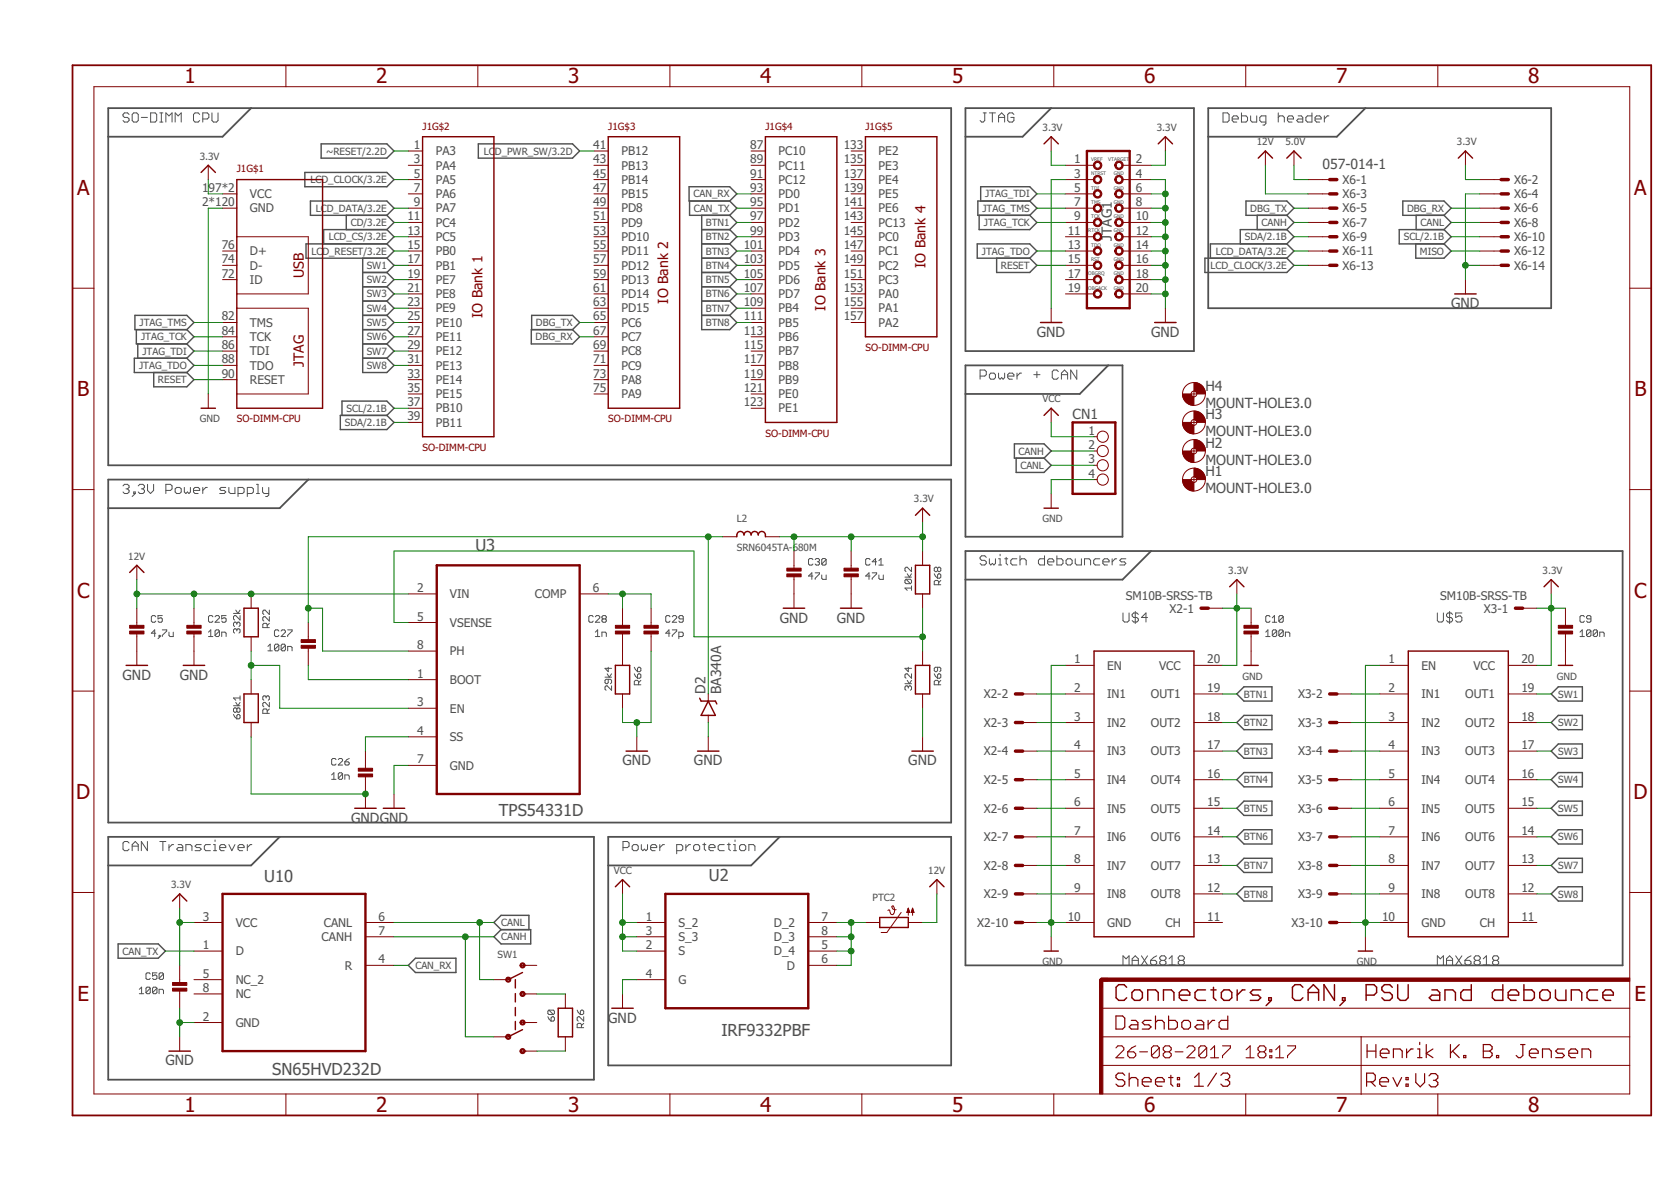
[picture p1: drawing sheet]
<svg xmlns="http://www.w3.org/2000/svg" width="297mm" height="210mm" viewBox="0 0 297 210" stroke-linecap="round" stroke-linejoin="round" font-family="sans-serif">
<defs><g id="words">
<g font-size="3.7" fill="#800000">
<text x="32.8" y="14.8">1</text>
<text x="66.9" y="14.8">2</text>
<text x="101" y="14.8">3</text>
<text x="135.1" y="14.8">4</text>
<text x="169.3" y="14.8">5</text>
<text x="203.4" y="14.8">6</text>
<text x="237.5" y="14.8">7</text>
<text x="271.6" y="14.8">8</text>
<text x="13.7" y="34.6">A</text>
<text x="290.5" y="34.6">A</text>
<text x="13.7" y="70.4">B</text>
<text x="290.5" y="70.4">B</text>
<text x="13.7" y="106.2">C</text>
<text x="290.5" y="106.2">C</text>
<text x="13.5" y="142">D</text>
<text x="290.4" y="142">D</text>
<text x="13.8" y="177.8">E</text>
<text x="290.6" y="177.8">E</text>
<text x="32.8" y="197.6">1</text>
<text x="66.9" y="197.6">2</text>
<text x="101" y="197.6">3</text>
<text x="135.1" y="197.6">4</text>
<text x="169.3" y="197.6">5</text>
<text x="203.4" y="197.6">6</text>
<text x="237.5" y="197.6">7</text>
<text x="271.6" y="197.6">8</text>
</g>
<g font-size="2.9" fill="#505050">
<text x="84.5" y="98">U3</text>
<text x="88.7" y="145">TPS54331D</text>
<text x="47" y="156.8">U10</text>
<text x="126" y="156.5">U2</text>
<text x="128.2" y="184.1">IRF9332PBF</text>
<text x="48.4" y="191.1">SN65HVD232D</text>
</g>
<g font-size="2.5" fill="#505050">
<text x="235.1" y="30">057-014-1</text>
<text x="197.6" y="42.8" transform="rotate(-90 197.6 42.8)">JTAG1</text>
<text x="184.3" y="59.9">GND</text>
<text x="204.6" y="59.9">GND</text>
<text x="258" y="54.8">GND</text>
<text x="214.3" y="69.4">H4</text>
<text x="190.7" y="74.5">CN1</text>
<text x="214.3" y="77.6">MOUNT-HOLE3.0</text>
<text x="214.3" y="72.5">MOUNT-HOLE3.0</text>
<text x="214.3" y="74.5">H3</text>
<text x="214.3" y="82.6">MOUNT-HOLE3.0</text>
<text x="214.3" y="79.6">H2</text>
<text x="214.3" y="87.7">MOUNT-HOLE3.0</text>
<text x="214.3" y="84.7">H1</text>
<text x="138.6" y="110.6">GND</text>
<text x="148.8" y="110.6">GND</text>
<text x="21.8" y="120.8">GND</text>
<text x="31.9" y="120.8">GND</text>
<text x="125.4" y="123.3" transform="rotate(-90 125.4 123.3)">D2</text>
<text x="128.2" y="123.3" transform="rotate(-90 128.2 123.3)">BA340A</text>
<text x="110.7" y="136">GND</text>
<text x="123.4" y="136">GND</text>
<text x="161.5" y="136">GND</text>
<text x="62.4" y="146.2">GNDGND</text>
<text x="108.1" y="181.7">GND</text>
<text x="29.4" y="189.4">GND</text>
</g>
<g font-size="2.5" fill="#800000">
<text x="164.5" y="47.6" transform="rotate(-90 164.5 47.6)">IO Bank 4</text>
<text x="54" y="49.4" transform="rotate(-90 54 49.4)">USB</text>
<text x="118.8" y="54" transform="rotate(-90 118.8 54)">IO Bank 2</text>
<text x="85.8" y="56.5" transform="rotate(-90 85.8 56.5)">IO Bank 1</text>
<text x="146.7" y="55.2" transform="rotate(-90 146.7 55.2)">IO Bank 3</text>
<text x="54" y="65.2" transform="rotate(-90 54 65.2)">JTAG</text>
</g>
<g font-size="2.1" fill="#505050">
<text x="73.6" y="26.5">1</text>
<text x="73.6" y="29">3</text>
<text x="77.4" y="27.6">PA3</text>
<text x="105.4" y="26.5">41</text>
<text x="105.4" y="29">43</text>
<text x="110.5" y="27.6">PB12</text>
<text x="133.4" y="26.5">87</text>
<text x="133.4" y="29">89</text>
<text x="138.4" y="27.6">PC10</text>
<text x="150" y="26.5">133</text>
<text x="150" y="29">135</text>
<text x="156.2" y="27.6">PE2</text>
<text x="191" y="29">1</text>
<text x="201.9" y="29">2</text>
<text x="35.9" y="34.1">1</text>
<text x="37.1" y="34.1">97*2</text>
<text x="44.4" y="35.2">VCC</text>
<text x="73.6" y="31.6">5</text>
<text x="73.6" y="34.1">7</text>
<text x="77.4" y="30.1">PA4</text>
<text x="77.4" y="32.7">PA5</text>
<text x="77.4" y="35.2">PA6</text>
<text x="105.4" y="31.6">45</text>
<text x="105.4" y="34.1">47</text>
<text x="110.5" y="30.1">PB13</text>
<text x="110.5" y="32.7">PB14</text>
<text x="110.5" y="35.2">PB15</text>
<text x="133.4" y="31.6">91</text>
<text x="133.4" y="34.1">93</text>
<text x="138.4" y="30.1">PC11</text>
<text x="138.4" y="32.7">PC12</text>
<text x="138.4" y="35.2">PD0</text>
<text x="150" y="31.6">137</text>
<text x="150" y="34.1">139</text>
<text x="156.2" y="30.1">PE3</text>
<text x="156.2" y="32.7">PE4</text>
<text x="156.2" y="35.2">PE5</text>
<text x="191" y="31.6">3</text>
<text x="191" y="34.1">5</text>
<text x="201.9" y="31.6">4</text>
<text x="201.9" y="34.1">6</text>
<text x="238.7" y="32.7">X6-1</text>
<text x="238.7" y="35.2">X6-3</text>
<text x="269.1" y="32.7">X6-2</text>
<text x="269.1" y="35.2">X6-4</text>
<text x="35.9" y="36.6">2*120</text>
<text x="44.4" y="37.8">GND</text>
<text x="72.4" y="39.2">11</text>
<text x="72.4" y="41.7">13</text>
<text x="73.6" y="36.6">9</text>
<text x="77.4" y="37.8">PA7</text>
<text x="77.4" y="40.3">PC4</text>
<text x="105.4" y="36.6">49</text>
<text x="105.4" y="39.2">51</text>
<text x="105.4" y="41.7">53</text>
<text x="110.5" y="37.8">PD8</text>
<text x="110.5" y="40.3">PD9</text>
<text x="133.4" y="36.6">95</text>
<text x="133.4" y="39.2">97</text>
<text x="133.4" y="41.7">99</text>
<text x="138.4" y="37.8">PD1</text>
<text x="138.4" y="40.3">PD2</text>
<text x="150" y="36.6">141</text>
<text x="150" y="39.2">143</text>
<text x="150" y="41.7">145</text>
<text x="156.2" y="37.8">PE6</text>
<text x="156.2" y="40.3">PC13</text>
<text x="189.8" y="41.7">11</text>
<text x="191" y="36.6">7</text>
<text x="191" y="39.2">9</text>
<text x="201.9" y="36.6">8</text>
<text x="201.9" y="39.2">10</text>
<text x="201.9" y="41.7">12</text>
<text x="238.7" y="37.8">X6-5</text>
<text x="238.7" y="40.3">X6-7</text>
<text x="269.1" y="37.8">X6-6</text>
<text x="269.1" y="40.3">X6-8</text>
<text x="39.4" y="44.3">76</text>
<text x="39.4" y="46.8">74</text>
<text x="44.4" y="45.4">D+</text>
<text x="44.4" y="47.9">D-</text>
<text x="72.4" y="44.3">15</text>
<text x="72.4" y="46.8">17</text>
<text x="77.4" y="42.8">PC5</text>
<text x="77.4" y="45.4">PB0</text>
<text x="77.4" y="47.9">PB1</text>
<text x="105.4" y="44.3">55</text>
<text x="105.4" y="46.8">57</text>
<text x="110.5" y="42.8">PD10</text>
<text x="110.5" y="45.4">PD11</text>
<text x="110.5" y="47.9">PD12</text>
<text x="132.2" y="44.3">101</text>
<text x="132.2" y="46.8">103</text>
<text x="138.4" y="42.8">PD3</text>
<text x="138.4" y="45.4">PD4</text>
<text x="138.4" y="47.9">PD5</text>
<text x="150" y="44.3">147</text>
<text x="150" y="46.8">149</text>
<text x="156.2" y="42.8">PC0</text>
<text x="156.2" y="45.4">PC1</text>
<text x="156.2" y="47.9">PC2</text>
<text x="189.8" y="44.3">13</text>
<text x="189.8" y="46.8">15</text>
<text x="201.9" y="44.3">14</text>
<text x="201.9" y="46.8">16</text>
<text x="238.7" y="42.8">X6-9</text>
<text x="238.7" y="45.4">X6-11</text>
<text x="238.7" y="47.9">X6-13</text>
<text x="269.1" y="42.8">X6-10</text>
<text x="269.1" y="45.4">X6-12</text>
<text x="269.1" y="47.9">X6-14</text>
<text x="39.4" y="49.3">72</text>
<text x="44.4" y="50.5">ID</text>
<text x="72.4" y="49.3">19</text>
<text x="72.4" y="51.9">21</text>
<text x="77.4" y="50.5">PE7</text>
<text x="77.4" y="53">PE8</text>
<text x="105.4" y="49.3">59</text>
<text x="105.4" y="51.9">61</text>
<text x="110.5" y="50.5">PD13</text>
<text x="110.5" y="53">PD14</text>
<text x="132.2" y="49.3">105</text>
<text x="132.2" y="51.9">107</text>
<text x="138.4" y="50.5">PD6</text>
<text x="138.4" y="53">PD7</text>
<text x="150" y="49.3">151</text>
<text x="150" y="51.9">153</text>
<text x="156.2" y="50.5">PC3</text>
<text x="156.2" y="53">PA0</text>
<text x="189.8" y="49.3">17</text>
<text x="189.8" y="51.9">19</text>
<text x="201.9" y="49.3">18</text>
<text x="201.9" y="51.9">20</text>
<text x="39.4" y="57">82</text>
<text x="39.4" y="59.5">84</text>
<text x="44.4" y="58.1">TMS</text>
<text x="72.4" y="54.4">23</text>
<text x="72.4" y="57">25</text>
<text x="72.4" y="59.5">27</text>
<text x="77.4" y="55.5">PE9</text>
<text x="77.4" y="58.1">PE10</text>
<text x="105.4" y="54.4">63</text>
<text x="105.4" y="57">65</text>
<text x="105.4" y="59.5">67</text>
<text x="110.5" y="55.5">PD15</text>
<text x="110.5" y="58.1">PC6</text>
<text x="132.2" y="54.4">109</text>
<text x="132.2" y="57">111</text>
<text x="132.2" y="59.5">113</text>
<text x="138.4" y="55.5">PB4</text>
<text x="138.4" y="58.1">PB5</text>
<text x="150" y="54.4">155</text>
<text x="150" y="57">157</text>
<text x="156.2" y="55.5">PA1</text>
<text x="156.2" y="58.1">PA2</text>
<text x="39.4" y="62">86</text>
<text x="39.4" y="64.6">88</text>
<text x="44.4" y="60.6">TCK</text>
<text x="44.4" y="63.2">TDI</text>
<text x="44.4" y="65.7">TDO</text>
<text x="72.4" y="62">29</text>
<text x="72.4" y="64.6">31</text>
<text x="77.4" y="60.6">PE11</text>
<text x="77.4" y="63.2">PE12</text>
<text x="77.4" y="65.7">PE13</text>
<text x="105.4" y="62">69</text>
<text x="105.4" y="64.6">71</text>
<text x="110.5" y="60.6">PC7</text>
<text x="110.5" y="63.2">PC8</text>
<text x="110.5" y="65.7">PC9</text>
<text x="132.2" y="62">115</text>
<text x="132.2" y="64.6">117</text>
<text x="138.4" y="60.6">PB6</text>
<text x="138.4" y="63.2">PB7</text>
<text x="138.4" y="65.7">PB8</text>
<text x="39.4" y="67.1">90</text>
<text x="44.4" y="68.2">RESET</text>
<text x="72.4" y="67.1">33</text>
<text x="72.4" y="69.7">35</text>
<text x="77.4" y="68.2">PE14</text>
<text x="77.4" y="70.8">PE15</text>
<text x="105.4" y="67.1">73</text>
<text x="105.4" y="69.7">75</text>
<text x="110.5" y="68.2">PA8</text>
<text x="110.5" y="70.8">PA9</text>
<text x="132.2" y="67.1">119</text>
<text x="132.2" y="69.7">121</text>
<text x="138.4" y="68.2">PB9</text>
<text x="138.4" y="70.8">PE0</text>
<text x="72.4" y="72.2">37</text>
<text x="72.4" y="74.7">39</text>
<text x="77.4" y="73.3">PB10</text>
<text x="77.4" y="75.9">PB11</text>
<text x="132.2" y="72.2">123</text>
<text x="138.4" y="73.3">PE1</text>
<text x="193.5" y="77.3">1</text>
<text x="193.5" y="79.8">2</text>
<text x="193.5" y="82.4">3</text>
<text x="193.5" y="84.9">4</text>
<text x="74.1" y="105.2">2</text>
<text x="80" y="106.3">VIN</text>
<text x="95.1" y="106.3">COMP</text>
<text x="105.4" y="105.2">6</text>
<text x="200.1" y="106.7">SM10B-SRSS-TB</text>
<text x="256" y="106.7">SM10B-SRSS-TB</text>
<text x="74.1" y="110.3">5</text>
<text x="80" y="111.4">VSENSE</text>
<text x="207.9" y="108.9">X2-1</text>
<text x="263.8" y="108.9">X3-1</text>
<text x="74.1" y="115.4">8</text>
<text x="80" y="116.5">PH</text>
<text x="191" y="117.9">1</text>
<text x="196.8" y="119">EN</text>
<text x="206.1" y="119">VCC</text>
<text x="214.6" y="117.9">20</text>
<text x="246.8" y="117.9">1</text>
<text x="252.7" y="119">EN</text>
<text x="261.9" y="119">VCC</text>
<text x="270.5" y="117.9">20</text>
<text x="74.1" y="120.4">1</text>
<text x="74.1" y="125.5">3</text>
<text x="80" y="121.6">BOOT</text>
<text x="174.9" y="124.1">X2-2</text>
<text x="191" y="123">2</text>
<text x="196.8" y="124.1">IN1</text>
<text x="204.6" y="124.1">OUT1</text>
<text x="214.6" y="123">19</text>
<text x="230.7" y="124.1">X3-2</text>
<text x="246.8" y="123">2</text>
<text x="252.7" y="124.1">IN1</text>
<text x="260.5" y="124.1">OUT1</text>
<text x="270.5" y="123">19</text>
<text x="74.1" y="130.6">4</text>
<text x="80" y="126.6">EN</text>
<text x="80" y="131.7">SS</text>
<text x="174.9" y="129.2">X2-3</text>
<text x="191" y="128.1">3</text>
<text x="196.8" y="129.2">IN2</text>
<text x="204.6" y="129.2">OUT2</text>
<text x="214.6" y="128.1">18</text>
<text x="230.7" y="129.2">X3-3</text>
<text x="246.8" y="128.1">3</text>
<text x="252.7" y="129.2">IN2</text>
<text x="260.5" y="129.2">OUT2</text>
<text x="270.5" y="128.1">18</text>
<text x="74.1" y="135.7">7</text>
<text x="80" y="136.8">GND</text>
<text x="174.9" y="134.3">X2-4</text>
<text x="191" y="133.1">4</text>
<text x="196.8" y="134.3">IN3</text>
<text x="204.6" y="134.3">OUT3</text>
<text x="214.6" y="133.1">17</text>
<text x="230.7" y="134.3">X3-4</text>
<text x="246.8" y="133.1">4</text>
<text x="252.7" y="134.3">IN3</text>
<text x="260.5" y="134.3">OUT3</text>
<text x="270.5" y="133.1">17</text>
<text x="174.9" y="139.3">X2-5</text>
<text x="191" y="138.2">5</text>
<text x="191" y="143.3">6</text>
<text x="196.8" y="139.3">IN4</text>
<text x="204.6" y="139.3">OUT4</text>
<text x="214.6" y="143.3">15</text>
<text x="214.6" y="138.2">16</text>
<text x="230.7" y="139.3">X3-5</text>
<text x="246.8" y="138.2">5</text>
<text x="246.8" y="143.3">6</text>
<text x="252.7" y="139.3">IN4</text>
<text x="260.5" y="139.3">OUT4</text>
<text x="270.5" y="143.3">15</text>
<text x="270.5" y="138.2">16</text>
<text x="174.9" y="144.4">X2-6</text>
<text x="174.9" y="149.5">X2-7</text>
<text x="191" y="148.4">7</text>
<text x="196.8" y="144.4">IN5</text>
<text x="196.8" y="149.5">IN6</text>
<text x="204.6" y="149.5">OUT6</text>
<text x="204.6" y="144.4">OUT5</text>
<text x="214.6" y="148.4">14</text>
<text x="230.7" y="144.4">X3-6</text>
<text x="230.7" y="149.5">X3-7</text>
<text x="246.8" y="148.4">7</text>
<text x="252.7" y="144.4">IN5</text>
<text x="252.7" y="149.5">IN6</text>
<text x="260.5" y="149.5">OUT6</text>
<text x="260.5" y="144.4">OUT5</text>
<text x="270.5" y="148.4">14</text>
<text x="174.9" y="154.6">X2-8</text>
<text x="191" y="153.5">8</text>
<text x="196.8" y="154.6">IN7</text>
<text x="204.6" y="154.6">OUT7</text>
<text x="214.6" y="153.5">13</text>
<text x="230.7" y="154.6">X3-8</text>
<text x="246.8" y="153.5">8</text>
<text x="252.7" y="154.6">IN7</text>
<text x="260.5" y="154.6">OUT7</text>
<text x="270.5" y="153.5">13</text>
<text x="174.9" y="159.6">X2-9</text>
<text x="191" y="158.5">9</text>
<text x="196.8" y="159.6">IN8</text>
<text x="204.6" y="159.6">OUT8</text>
<text x="214.6" y="158.5">12</text>
<text x="230.7" y="159.6">X3-9</text>
<text x="246.8" y="158.5">9</text>
<text x="252.7" y="159.6">IN8</text>
<text x="260.5" y="159.6">OUT8</text>
<text x="270.5" y="158.5">12</text>
<text x="36.1" y="163.6">3</text>
<text x="41.9" y="164.7">VCC</text>
<text x="57.2" y="167.3">CANH</text>
<text x="57.6" y="164.7">CANL</text>
<text x="67.3" y="163.6">6</text>
<text x="67.3" y="166.1">7</text>
<text x="114.8" y="163.6">1</text>
<text x="114.8" y="166.1">3</text>
<text x="120.6" y="164.7">S_2</text>
<text x="120.6" y="167.3">S_3</text>
<text x="137.6" y="164.7">D_2</text>
<text x="137.6" y="167.3">D_3</text>
<text x="146" y="163.6">7</text>
<text x="146" y="166.1">8</text>
<text x="173.7" y="164.7">X2-10</text>
<text x="189.8" y="163.6">10</text>
<text x="196.8" y="164.7">GND</text>
<text x="207.2" y="164.7">CH</text>
<text x="214.6" y="163.6">11</text>
<text x="229.6" y="164.7">X3-10</text>
<text x="245.7" y="163.6">10</text>
<text x="252.7" y="164.7">GND</text>
<text x="263" y="164.7">CH</text>
<text x="270.5" y="163.6">11</text>
<text x="36.1" y="168.7">1</text>
<text x="36.1" y="173.8">5</text>
<text x="41.9" y="169.8">D</text>
<text x="61.3" y="172.3">R</text>
<text x="67.3" y="171.2">4</text>
<text x="114.8" y="168.7">2</text>
<text x="114.8" y="173.8">4</text>
<text x="120.6" y="169.8">S</text>
<text x="137.6" y="169.8">D_4</text>
<text x="139.9" y="172.3">D</text>
<text x="146" y="168.7">5</text>
<text x="146" y="171.2">6</text>
<text x="36.1" y="176.3">8</text>
<text x="41.9" y="174.9">NC_2</text>
<text x="41.9" y="177.4">NC</text>
<text x="120.6" y="174.9">G</text>
<text x="36.1" y="181.4">2</text>
<text x="41.9" y="182.5">GND</text>
</g>
<g font-size="1.8" fill="#800000">
<text x="75.1" y="23">J1G$2</text>
<text x="108.1" y="23">J1G$3</text>
<text x="136.1" y="23">J1G$4</text>
<text x="153.8" y="23">J1G$5</text>
<text x="42.1" y="30.7">J1G$1</text>
<text x="153.8" y="62.4">SO-DIMM-CPU</text>
<text x="42.1" y="75.1">SO-DIMM-CPU</text>
<text x="108.1" y="75.1">SO-DIMM-CPU</text>
<text x="136.1" y="77.6">SO-DIMM-CPU</text>
<text x="75.1" y="80.2">SO-DIMM-CPU</text>
</g>
<g font-size="1.8" fill="#505050">
<text x="185.3" y="23.3">3.3V</text>
<text x="205.6" y="23.3">3.3V</text>
<text x="35.5" y="28.4">3.3V</text>
<text x="58" y="27.5">~RESET/2.2D</text>
<text x="86" y="27.5">LC</text>
<text x="88" y="27.5">D_PWR_SW/3.2D</text>
<text x="223.4" y="25.8">12V</text>
<text x="228.5" y="25.8">5.0V</text>
<text x="259" y="25.8">3.3V</text>
<text x="55.2" y="32.6">LCD_CLOCK/3.2E</text>
<text x="123.3" y="35.1">CAN_RX</text>
<text x="175.1" y="35.1">JTAG_TDI</text>
<text x="56.1" y="37.6">LCD_DATA/3.2E</text>
<text x="62.3" y="40.2">CD/3.2E</text>
<text x="123.4" y="37.6">CAN_TX</text>
<text x="125.5" y="40.2">BTN1</text>
<text x="174.6" y="37.6">JTAG_TMS</text>
<text x="174.9" y="40.2">JTAG_TCK</text>
<text x="222.3" y="37.6">DBG_TX</text>
<text x="224.2" y="40.2">CANH</text>
<text x="250.1" y="37.6">DBG_RX</text>
<text x="252.5" y="40.2">CANL</text>
<text x="55.4" y="45.3">LCD_RESET/3.2E</text>
<text x="58.4" y="42.7">LCD_CS/3.2E</text>
<text x="65.2" y="47.8">SW1</text>
<text x="125.5" y="42.7">BTN2</text>
<text x="125.5" y="45.3">BTN3</text>
<text x="125.5" y="47.8">BTN4</text>
<text x="174.6" y="45.3">JTAG_TDO</text>
<text x="177.9" y="47.8">RESET</text>
<text x="215.2" y="47.8">LCD_CLOCK/3.2E</text>
<text x="216.1" y="45.3">LCD_DATA/3.2E</text>
<text x="221.3" y="42.7">SDA/2.1B</text>
<text x="249.5" y="42.7">SCL/2.1B</text>
<text x="252.4" y="45.3">MISO</text>
<text x="65.2" y="52.9">SW3</text>
<text x="65.2" y="50.3">SW2</text>
<text x="125.5" y="50.3">BTN5</text>
<text x="125.5" y="52.9">BTN6</text>
<text x="24.8" y="57.9">JTAG_TMS</text>
<text x="65.2" y="57.9">SW5</text>
<text x="65.2" y="55.4">SW4</text>
<text x="95.3" y="57.9">DBG_TX</text>
<text x="125.5" y="55.4">BTN7</text>
<text x="125.5" y="57.9">BTN8</text>
<text x="24.7" y="65.6">JTAG_TDO</text>
<text x="25.1" y="60.5">JTAG_TCK</text>
<text x="25.3" y="63">JTAG_TDI</text>
<text x="65.2" y="63">SW7</text>
<text x="65.2" y="60.5">SW6</text>
<text x="65.2" y="65.6">SW8</text>
<text x="95.2" y="60.5">DBG_RX</text>
<text x="28.1" y="68.1">RESET</text>
<text x="185.3" y="71.5">VCC</text>
<text x="35.5" y="75.1">GND</text>
<text x="61.3" y="75.7">SDA/2.1B</text>
<text x="61.6" y="73.2">SCL/2.1B</text>
<text x="181.1" y="80.8">CANH</text>
<text x="181.4" y="83.3">CANL</text>
<text x="162.5" y="89.3">3.3V</text>
<text x="131" y="92.9">L2</text>
<text x="185.3" y="92.9">GND</text>
<text x="22.8" y="99.5">12V</text>
<text x="131" y="97.9">SRN6045TA-680M</text>
<text x="218.3" y="102">3.3V</text>
<text x="274.2" y="102">3.3V</text>
<text x="220.9" y="120.8">GND</text>
<text x="221.1" y="124">BTN1</text>
<text x="276.8" y="120.8">GND</text>
<text x="277" y="124">SW1</text>
<text x="221.1" y="129">BTN2</text>
<text x="277" y="129">SW2</text>
<text x="221.1" y="134.1">BTN3</text>
<text x="277" y="134.1">SW3</text>
<text x="221.1" y="139.2">BTN4</text>
<text x="277" y="139.2">SW4</text>
<text x="221.1" y="144.3">BTN5</text>
<text x="221.1" y="149.4">BTN6</text>
<text x="277" y="144.3">SW5</text>
<text x="277" y="149.4">SW6</text>
<text x="109.1" y="155.3">VCC</text>
<text x="165" y="155.3">12V</text>
<text x="221.1" y="154.4">BTN7</text>
<text x="277" y="154.4">SW7</text>
<text x="30.4" y="157.9">3.3V</text>
<text x="155.1" y="160.2">PTC2</text>
<text x="221.1" y="159.5">BTN8</text>
<text x="277" y="159.5">SW8</text>
<text x="89.1" y="167.1">CANH</text>
<text x="89.1" y="164.6">CANL</text>
<text x="21.8" y="169.7">CAN_TX</text>
<text x="73.8" y="172.2">CAN_RX</text>
<text x="88.4" y="170.3">SW1</text>
<text x="185.3" y="171.6">GND</text>
<text x="241.2" y="171.6">GND</text>
</g>
<g font-size=".9" fill="#505050">
<text x="194" y="28.6">VREF</text>
<text x="197" y="28.6">VTARGET</text>
<text x="194" y="31.2">NTRST</text>
<text x="194" y="33.7">TDI</text>
<text x="198" y="33.7">GND</text>
<text x="198" y="31.2">GND</text>
<text x="193.5" y="41.3">RTCK</text>
<text x="194" y="36.2">TMS</text>
<text x="194" y="38.8">TCK</text>
<text x="198" y="41.3">GND</text>
<text x="198" y="38.8">GND</text>
<text x="198" y="36.2">GND</text>
<text x="194" y="43.9">TDO</text>
<text x="194" y="46.4">RST</text>
<text x="198" y="46.4">GND</text>
<text x="198" y="43.9">GND</text>
<text x="193.5" y="48.9">OBGRQ</text>
<text x="193.5" y="51.5">OBGACK</text>
<text x="198" y="51.5">GND</text>
<text x="198" y="48.9">GND</text>
</g>
</g></defs>
<g fill="none" stroke="#505050" stroke-width=".32">
<path d="M19.2 19.2h149.9v63.5h-149.9zM44.6 19.2l-5 5.1h-20.4M171.6 19.2h40.6v43.2h-40.6zM186.9 19.2l-5.1 5.1h-10.2M214.8 19.2h60.9v35.6h-60.9zM242.7 19.2l-5.1 5.1h-22.8M171.6 64.9h27.9v30.5h-27.9zM197 64.9l-5.1 5.1h-20.3M19.2 85.2h149.9v61h-149.9zM54.8 85.2l-5.1 5.1h-30.5M171.6 97.9h116.8v73.7h-116.8zM204.6 97.9l-5.1 5.1h-27.9"/>
<path d="M19.2 148.7h86.4v43.2h-86.4zM49.7 148.7l-5.1 5.1h-25.4M108.1 148.7h61v40.7h-61zM138.6 148.7l-5.1 5.1h-25.4"/>
</g>
<g fill="none" stroke="#505050" stroke-width=".18">
<path d="M22.9 20.3l-.2-.2h-.6l-.2 .2v.3l.2 .3h.6l.2 .2v.3l-.2 .3h-.6l-.2-.3M23.8 20.1h.5l.3 .2v1.1l-.3 .3h-.5l-.3-.3v-1.1zM25.1 20.9h1.1M26.8 20.1h.8l.3 .2v1.1l-.3 .3h-.8zM28.4 21.7h.6M28.4 20.1h.6M28.7 20.1v1.6M29.5 21.7v-1.6l.5 .5 .6-.5v1.6M31.1 21.7v-1.6l.6 .5 .5-.5v1.6M35.5 20.3l-.3-.2h-.5l-.3 .2v1.1l.3 .3h.5l.3-.3M36 21.1h.9l.2-.2v-.6l-.2-.2h-.9v1.6M37.7 20.1v1.3l.3 .3h.5l.3-.3v-1.3"/>
<path d="M174.8 20.1h.5M175 20.1v1.3l-.2 .3h-.3l-.3-.3M175.9 20.1h1.1M176.4 20.1v1.6M177.5 21.7v-1.1l.6-.5 .5 .5v1.1M177.5 20.9h1.1M180.2 20.3l-.2-.2h-.6l-.3 .2v1.1l.3 .3h.6l.2-.3v-.5h-.5M217.4 20.1h.8l.3 .2v1.1l-.3 .3h-.8zM219 21.1h1.1v-.2l-.2-.3h-.6l-.3 .3v.5l.3 .3h.6M220.7 20.1v1.6h.8l.3-.3v-.5l-.3-.3h-.8M222.3 20.6v.8l.3 .3h.8v-1.1M225 21.7h-.8l-.3-.3v-.5l.3-.3h.8v1.3l-.2 .3h-.3"/>
<path d="M227.2 20.9l.3-.3h.5l.3 .3v.8M227.2 20.1v1.6M228.9 21.1h1v-.2l-.2-.3h-.6l-.2 .3v.5l.2 .3h.6M230.8 20.6h.5l.3 .3v.8h-.8l-.3-.3 .3-.3h.8M233.2 20.1v1.6h-.8l-.3-.3v-.5l.3-.3h.8M233.8 21.1h1v-.2l-.2-.3h-.6l-.2 .3v.5l.2 .3h.6M235.4 20.6v1.1M236.2 20.6h-.3l-.5 .5M174.2 66.8h.8l.3-.2v-.6l-.3-.2h-.8v1.6M176.1 66.3h.6l.3 .3v.5l-.3 .3h-.6l-.2-.3v-.5zM177.5 66.3v.8l.3 .3 .3-.3 .2 .3 .3-.3v-.8M179.1 66.8h1.1v-.2l-.2-.3h-.6l-.3 .3v.5l.3 .3h.6"/>
<path d="M180.8 66.3v1.1M181.6 66.3h-.3l-.5 .5M183.8 66.6h1.1M184.3 66v1.1M188.1 66l-.2-.2h-.6l-.3 .2v1.1l.3 .3h.6l.2-.3M188.7 66.6h1.1M188.7 67.4v-1.1l.5-.5 .6 .5v1.1M191.4 65.8v1.6l-1.1-1.6v1.6M21.9 86.4l.2-.3h.6l.2 .3v.2l-.2 .3M22.4 86.9h.3M22.7 86.9l.2 .3v.2l-.2 .3h-.6l-.2-.3M23.8 87.4h.2v.3h-.2z"/>
<path d="M24 87.7l-.5 .5M24.6 86.4l.2-.3h.6l.3 .3v.2l-.3 .3M25.1 86.9h.3M25.4 86.9l.3 .3v.2l-.3 .3h-.6l-.2-.3M26.2 86.1v1.1l.6 .5 .5-.5v-1.1M29.5 87.2h.8l.3-.3v-.5l-.3-.3h-.8v1.6M31.1 86.9l.3-.3h.5l.3 .3v.5l-.3 .3h-.5l-.3-.3zM32.8 86.6v.8l.2 .3 .3-.3 .3 .3 .2-.3v-.8M34.4 87.2h1.1v-.3l-.3-.3h-.5l-.3 .3v.5l.3 .3h.5M36 86.6v1.1M36.9 86.6h-.3l-.6 .6M40.1 86.6h-.8l-.2 .3 .2 .3h.6l.2 .2-.2 .3h-.8"/>
<path d="M40.7 86.6v.8l.3 .3h.8v-1.1M42.3 87.7h.8l.3-.3v-.5l-.3-.3h-.8v1.6M44 87.7h.8l.2-.3v-.5l-.2-.3h-.8v1.6M45.6 86.1h.3v1.6M45.6 87.7h.5M46.7 86.6v.8l.2 .3h.9M47.8 86.6v1.4l-.3 .2h-.3M144.5 99.5l-.2-.2h-.4l-.2 .2v.7l.2 .2h.4l.2-.2M144.9 99.5l.2-.2h.4l.2 .2-.2 .3M145.3 99.8h.2M145.5 99.8l.2 .2v.2l-.2 .2h-.4l-.2-.2M146.9 99.5v.7l-.3 .2h-.3l-.2-.2"/>
<path d="M146.9 99.5l-.3-.2h-.3l-.2 .2v.7M146.9 99.5l-.8 .7M154.7 99.5l-.2-.2h-.4l-.2 .2v.7l.2 .2h.4l.2-.2M155.8 99.8h-.8l.6-.5v1.1M156.2 99.7l.4-.4v1.1M175.3 99.1l-.3-.3h-.5l-.3 .3v.2l.3 .3h.5l.3 .3v.2l-.3 .3h-.5l-.3-.3M175.9 99.3v.8l.2 .3 .3-.3 .3 .3 .3-.3v-.8M177.5 99.3h.3v1.1M177.8 98.5v.3M178.6 99.3h.5M178.9 99.1v1l.2 .3M180.8 99.3h-.8l-.3 .3v.5l.3 .3h.8"/>
<path d="M181.3 99.6l.3-.3h.5l.3 .3v.8M181.3 98.8v1.6M185.7 98.8v1.6h-.8l-.3-.3v-.5l.3-.3h.8M186.2 99.9h1.1v-.3l-.3-.3h-.5l-.3 .3v.5l.3 .3h.5M187.9 98.8v1.6h.8l.3-.3v-.5l-.3-.3h-.8M189.5 99.6l.3-.3h.5l.3 .3v.5l-.3 .3h-.5l-.3-.3zM191.1 99.3v.8l.3 .3h.8v-1.1M195.5 99.3h-.8l-.3 .3v.5l.3 .3h.8M196 99.9h1.1v-.3l-.2-.3h-.6l-.3 .3v.5l.3 .3h.6M197.7 99.3v1.1M198.5 99.3h-.3l-.5 .6M200.1 99.3h-.8l-.2 .3 .2 .3h.6l.2 .2-.2 .3h-.8"/>
<path d="M27.7 112.5h-.8l.6-.5v1.1M27.7 109.6l-.2-.2h-.4l-.2 .2v.8l.2 .2h.4l.2-.2M28.3 112.9h.2v.2h-.2zM28.5 113.1l-.4 .4M28.9 112h.7v.2l-.7 .7v.2M28.9 109.4h-.8v.6l.4-.2 .4 .2v.4l-.2 .2h-.4l-.2-.2M30 112.4v.5l.2 .2h.6v-.7M37.1 113.1h.7M37.1 112.4l.4-.4v1.1M37.8 109.6l-.1-.2h-.4l-.2 .2v.8l.2 .2h.4l.1-.2M38.2 109.6l.2-.2h.4l.2 .2v.2l-.8 .8h.8M39 112.2l-.2-.2h-.4l-.2 .2v.7"/>
<path d="M39 112.2v.7l-.2 .2h-.4l-.2-.2M39 112.2l-.8 .7M39.4 113.1v-.7h.6l.2 .1v.6M40.2 109.4h-.8v.6l.4-.2 .4 .2v.4l-.2 .2h-.4l-.2-.2M41.5 109h1.2M41.9 108.4l.4 .6 .4-.6M42.1 112l-.2-.2h-.2l-.2 .2v.3l.2 .2M42.1 110.8l-.2-.2h-.2l-.2 .2v.4l.2 .2M42.1 112l.2-.2 .4 .2v.3l-.2 .2M42.1 110.8v.2M42.1 112v.1M42.1 110.8l.2-.2h.2l.2 .2v.4l-.2 .2"/>
<path d="M42.7 109.4v.8l-.8-.8h-.2l-.2 .2v.4l.2 .2M47.5 111.5v-.5l-.2-.2h-.4l-.2 .2v.5h1.2M47.6 114.9l.4-.4v1.2M47.6 115.7h.8M47.9 108.4v.8l-.8-.8h-.2l-.2 .2v.4l.2 .2M47.9 109.6v.8l-.8-.8h-.2l-.2 .2v.4l.2 .2M47.9 110.8l-.4 .4M49.6 112.2l-.2-.2h-.4l-.2 .2v.7l.2 .2h.4l.2-.2M49.6 114.7v.8l-.2 .2h-.4l-.2-.2M49.6 114.7l-.2-.2h-.4l-.2 .2v.8M49.6 114.7l-.8 .8M50 112.2l.2-.2h.3l.2 .2v.2l-.7 .7h.7"/>
<path d="M50.7 114.7v.8l-.2 .2h-.3l-.2-.2M50.7 114.7l-.2-.2h-.3l-.2 .2v.8M50.7 114.7l-.7 .8M51.1 112h.8v.2l-.8 .7v.2M51.1 115.7v-.8h.6l.2 .2v.6M105.5 109.6l-.2-.2h-.4l-.2 .2v.8l.2 .2h.4l.2-.2M105.8 113.1h.8M105.8 109.6l.2-.2h.4l.2 .2v.2l-.8 .8h.8M105.8 112.4l.4-.4v1.1M107 113.1v-.7h.6l.2 .1v.6M107.2 110l-.2-.2 .2-.4h.4l.2 .2-.2 .4M107.2 110l-.2 .2 .2 .4h.4l.2-.2-.2-.4"/>
<path d="M107.2 110h.4M107.9 119.8l.4 .6 .4-.6M108.1 118.6v.8l-.6-.6h1.2M112.8 119.8l.5 .7M112.8 118.6l.5 .8M113.3 120l.2-.2h.2l.2 .2v.4l-.2 .1h-.4zM113.3 118.8l.2-.2h.2l.2 .2v.4l-.2 .2h-.4zM119.1 112.5h-.8l.6-.5v1.1M119.1 109.6l-.2-.2h-.4l-.2 .2v.8l.2 .2h.4l.2-.2M119.5 109.6l.2-.2h.4l.2 .2v.2l-.8 .8h.8M119.5 112h.8v.2l-.8 .7v.2M120.7 113.1h.6l.2-.2v-.4l-.2-.1h-.6v1.1"/>
<path d="M121.5 110h-.6l-.2-.2 .2-.4h.4l.2 .2v.8l-.2 .2h-.4l-.2-.2M144.5 102.4h-.8l.6-.6v1.2M144.9 101.8h.8v.2l-.8 .8v.2M146.1 102.2v.6l.2 .2h.6v-.8M154.7 102.4h-.8l.6-.6v1.2M155 101.8h.8v.2l-.8 .8v.2M156.2 100.4h.8M156.2 102.2v.6l.2 .2h.6v-.8M160.9 102.6h1.1M161.1 103h.7l.2 .2v.3l-.2 .2M161.1 103l-.2 .2v.3l.2 .2h.7M161.1 103l.7 .7"/>
<path d="M161.3 102l.3 .6 .4-.6M161.5 118.6v.8l-.6-.6h1.1M162 104.5h-1.1l.4 .4M162 100.8v.8l-.7-.8h-.2l-.2 .2v.4l.2 .2M162 104.1v.8M162 119.8v.7l-.7-.7h-.2l-.2 .2v.4l.2 .1M166.1 102l.2 .4 .4 .4M166.1 119.8l.2 .4 .4 .3M166.7 101l-.2-.2h-.2l-.2 .2v.4l.2 .2h.2l.2-.2M166.7 101l.2-.2 .3 .2v.4l-.2 .2-.3-.2M166.7 120l.2-.2 .3 .2v.4l-.2 .1h-.3zM166.7 118.6v.6l-.2 .2h-.2l-.2-.2v-.4l.2-.2h.7l.2 .2v.4l-.2 .2"/>
<path d="M166.7 101v.4M166.9 103.9v-.5l-.2-.2h-.4l-.2 .2v.5h1.1M166.9 102h.1l.2 .2v.4l-.2 .2h-.3v-.6zM167.2 103.2l-.3 .3M177.5 100.4h.6M192.8 100.4v-1.1h.8l.3 .3v.8M199.6 108.9v1.4l.3 .3h.5l.3-.3v-1.4M201.8 108.7v2.1M202.4 109.2l-.3-.3h-.6l-.2 .3v.3l.2 .2h.6l.3 .3v.3l-.3 .3h-.6l-.2-.3M204 109.7h-1.1l.8-.8v1.7M225 113.1h.8M225 112.4l.4-.4v1.1"/>
<path d="M225.8 109.6l-.2-.2h-.4l-.2 .2v.8l.2 .2h.4l.2-.2M226.2 110.6h.7M226.2 109.8l.3-.4v1.2M226.9 112.2v.7l-.1 .2h-.4l-.2-.2M226.9 112.2l-.1-.2h-.4l-.2 .2v.7M226.9 112.2l-.7 .7M228.1 112.2v.7l-.2 .2h-.4l-.2-.2M228.1 112.2l-.2-.2h-.4l-.2 .2v.7M228.1 109.6l-.2-.2h-.4l-.2 .2v.8M228.1 109.6v.8l-.2 .2h-.4l-.2-.2M228.1 112.2l-.8 .7M228.1 109.6l-.8 .8"/>
<path d="M228.5 113.1v-.7h.6l.2 .1v.6M255.5 108.9v1.4l.3 .3h.5l.3-.3v-1.4M257.7 108.7v2.1M258.2 109.2l-.3-.3h-.5l-.3 .3v.3l.3 .2h.5l.3 .3v.3l-.3 .3h-.5l-.3-.3M259.9 108.9h-1.1v.8l.5-.2h.3l.3 .2v.6l-.3 .3h-.6l-.2-.3M280.9 113.1h.7M280.9 112.4l.4-.4v1.1M281.6 109.6l-.1-.2h-.4l-.2 .2v.8l.2 .2h.4l.1-.2M282.8 112.2v.7l-.2 .2h-.4l-.2-.2M282.8 112.2l-.2-.2h-.4l-.2 .2v.7M282.8 110h-.6l-.2-.2 .2-.4h.4l.2 .2v.8l-.2 .2h-.4l-.2-.2M282.8 112.2l-.8 .7"/>
<path d="M284 112.2v.7l-.2 .2h-.4l-.2-.2M284 112.2l-.2-.2h-.4l-.2 .2v.7M284 112.2l-.8 .7M284.4 113.1v-.7h.6l.2 .1v.6M41.5 127l.2 .4 .4 .4M41.5 125.4h1.2M41.9 124.8l.4 .6 .4-.6M42.1 126l-.2-.2h-.2l-.2 .2v.4l.2 .2h.2l.2-.2M42.1 126v.4M42.1 126l.2-.2 .4 .2v.4l-.2 .2-.4-.2M42.3 127h.2l.2 .2v.4l-.2 .2h-.4v-.6zM42.7 123.7v.8"/>
<path d="M42.7 124.1h-1.2l.4 .4M47.3 123.9l-.2-.2h-.2l-.2 .2v.4l.2 .2M47.3 123.9l.2-.2 .4 .2v.4l-.2 .2M47.3 123.9v.2M47.5 126.8v-.6l-.2-.2h-.4l-.2 .2v.6h1.2M47.9 124.8v.8l-.8-.8h-.2l-.2 .2v.4l.2 .2M47.9 126l-.4 .4M58.9 137.7l.5-.3v1.1M58.9 138.5h.8M59.7 135l-.2-.2h-.3l-.3 .2v.8l.3 .2h.3l.2-.2M60.1 135l.2-.2h.4l.2 .2v.2l-.8 .8h.8M60.9 137.5v.8l-.2 .2h-.4l-.2-.2"/>
<path d="M60.9 137.5l-.2-.1h-.4l-.2 .1v.8M60.9 137.5l-.8 .8M61.3 135.4h.6l.2 .2v.2l-.2 .2h-.4l-.2-.2zM61.3 138.5v-.8h.6l.2 .2v.6M62.1 134.8l-.4 .2-.4 .4M107.5 120.4h1.2M108.1 120.7v.6l-.2 .2-.4-.2v-.4l.2-.2h.8l.2 .2v.4l-.2 .2M108.7 121.9v.8l-.8-.8h-.2l-.2 .2v.4l.2 .2M113.5 121.7v-.6l-.2-.2h-.4l-.1 .2v.6h1.1M113.9 120.9l-.4 .4M160.9 121.5h1.1M161.3 120.9l.3 .6 .4-.6"/>
<path d="M161.5 122.1l-.2-.2h-.2l-.2 .2v.4l.2 .2M161.5 122.1l.1-.2h.2l.2 .2v.4l-.2 .2M161.5 122.1v.2M166.9 121.7v-.6l-.2-.2h-.4l-.2 .2v.6h1.1M167.2 120.9l-.3 .4M22.9 149.8l-.2-.2h-.6l-.2 .2v1.1l.2 .3h.6l.2-.3M23.5 151.2v-1.1l.5-.5 .6 .5v1.1M23.5 150.4h1.1M26.2 149.6v1.6l-1.1-1.6v1.6M28.4 149.6h1.1M29 149.6v1.6M30 150.1v1.1"/>
<path d="M30.9 150.1h-.3l-.6 .5M31.7 150.1h.5l.3 .3v.8h-.8l-.3-.3 .3-.3h.8M33 151.2v-1.1h.8l.3 .3v.8M35.8 150.1h-.9l-.2 .3 .2 .2h.6l.3 .3-.3 .3h-.8M37.4 150.1h-.8l-.3 .3v.5l.3 .3h.8M38 151.2h.5M38 150.1h.2v1.1M38.2 149.3v.3M39.1 150.6h1v-.2l-.2-.3h-.6l-.2 .3v.5l.2 .3h.6M40.7 150.1l.5 1.1 .6-1.1M42.3 150.6h1.1v-.2l-.3-.3h-.5l-.3 .3v.5l.3 .3h.5M44 150.1v1.1"/>
<path d="M44.8 150.1h-.3l-.5 .5M110.7 150.6h.8l.3-.2v-.6l-.3-.2h-.8v1.6M112.4 150.4l.2-.3h.6l.3 .3v.5l-.3 .3h-.6l-.2-.3zM114 150.1v.8l.3 .3 .3-.3 .2 .3 .3-.3v-.8M115.7 150.6h1v-.2l-.2-.3h-.6l-.2 .3v.5l.2 .3h.6M117.3 150.1v1.1M118.1 150.1h-.3l-.5 .5M120.3 151.2h.8l.3-.3v-.5l-.3-.3h-.8v1.6M121.9 150.1v1.1M122.7 150.1h-.2l-.6 .5M123.3 150.4l.3-.3h.5l.3 .3v.5l-.3 .3h-.5l-.3-.3zM124.9 150.1h.6"/>
<path d="M125.2 149.8v1.1l.3 .3M126 150.6h1.1v-.2l-.3-.3h-.5l-.3 .3v.5l.3 .3h.5M128.7 150.1h-.8l-.2 .3v.5l.2 .3h.8M129.3 150.1h.5M129.6 149.8v1.1l.2 .3M130.4 151.2h.5M130.4 150.1h.3v1.1M130.7 149.3v.3M131.5 150.4l.2-.3h.6l.3 .3v.5l-.3 .3h-.6l-.2-.3zM133.1 151.2v-1.1h.8l.3 .3v.8M24.8 175.8l.4-.3v1.1M24.8 176.6h.7"/>
<path d="M26.7 175.6v.8l-.2 .2h-.4l-.1-.2M26.7 173.1l-.2-.2h-.4l-.1 .2v.8l.1 .2h.4l.2-.2M26.7 175.6l-.2-.1h-.4l-.1 .1v.8M26.7 175.6l-.7 .8M27.9 175.6v.8l-.2 .2h-.4l-.2-.2M27.9 175.6l-.2-.1h-.4l-.2 .1v.8M27.9 172.9h-.8v.6l.4-.2 .4 .2v.4l-.2 .2h-.4l-.2-.2M27.9 175.6l-.8 .8M28.3 176.6v-.8h.6l.2 .2v.6M29.1 173.1l-.2-.2h-.4l-.2 .2v.8M29.1 173.1v.8l-.2 .2h-.4l-.2-.2M29.1 173.1l-.8 .8"/>
<path d="M97.6 179.5l-.2 .2v.4l.2 .2h.8M97.6 179.5h.8l.2 .2v.4l-.2 .2M97.6 179.5l.8 .8M102.6 179.5l.6 .8M103.2 179.7l.2-.2h.2l.2 .2v.4l-.2 .2h-.4zM199.6 171.5v-1.6l.6 .5 .5-.5v1.6M201.3 171.5v-1.1l.5-.5 .6 .5v1.1M201.3 170.7h1.1M202.9 169.9l1.1 1.6M204 169.9l-1.1 1.6M204.5 170.7h.8l.3 .3v.2l-.3 .3h-.5l-.3-.3zM205.6 169.9l-.5 .3-.6 .5"/>
<path d="M206.4 170.7h.6M206.4 170.7l-.2 .3v.2l.2 .3h.6l.3-.3v-.2l-.3-.3M206.4 170.7l-.2-.3v-.2l.2-.3h.6l.3 .3v.2l-.3 .3M207.8 171.5h1.1M207.8 170.4l.5-.5v1.6M209.7 170.7h.5M209.7 170.7l-.3 .3v.2l.3 .3h.5l.3-.3v-.2l-.3-.3M209.7 170.7l-.3-.3v-.2l.3-.3h.5l.3 .3v.2l-.3 .3M255.5 171.5v-1.6l.5 .5 .6-.5v1.6M257.1 170.7h1.1M257.1 171.5v-1.1l.6-.5 .5 .5v1.1M258.8 169.9l1.1 1.6"/>
<path d="M259.9 169.9l-1.1 1.6M260.4 170.7h.8l.3 .3v.2l-.3 .3h-.5l-.3-.3zM261.5 169.9l-.6 .3-.5 .5M262.3 170.7h.5M262.3 170.7l-.3 .3v.2l.3 .3h.5l.3-.3v-.2l-.3-.3M262.3 170.7l-.3-.3v-.2l.3-.3h.5l.3 .3v.2l-.3 .3M263.7 171.5h1.1M263.7 170.4l.5-.5v1.6M265.6 170.7h.5M265.6 170.7l-.3 .3v.2l.3 .3h.5l.3-.3v-.2l-.3-.3M265.6 170.7l-.3-.3v-.2l.3-.3h.5l.3 .3v.2l-.3 .3M97.4 180.7l.6 .8"/>
<path d="M98 180.9l.4-.2 .2 .2v.4l-.2 .2h-.4zM103.4 182.6v-.5l-.2-.2h-.4l-.2 .2v.5h1.2M103.8 180.7v.8l-.8-.8h-.2l-.2 .2v.4l.2 .2M103.8 181.9l-.4 .4"/>
</g>
<g fill="none" stroke="#505050" stroke-width=".25">
<path d="M54.2 30.6h14.6l1.2 1.3-1.2 1.3h-14.6zM55.2 35.7h13.6l1.2 1.3-1.2 1.3h-13.6zM57.1 25.6h11.7l1.2 1.2-1.2 1.3h-11.7zM61.6 38.3v2.5M68.8 38.3l1.2 1.2-1.2 1.3M85 25.6h16.8l1.2 1.2-1.2 1.3h-16.8zM122.5 33.2h7.2l1.3 1.3-1.3 1.2h-7.2zM122.6 35.7v2.6h7.1M124.7 38.3v20.3h5l1.3-1.3-1.3-1.3M129.7 35.7l1.3 1.3-1.3 1.3M129.7 38.3l1.3 1.2-1.3 1.3M174.1 38.3v2.5h8.9l1.3-1.3-1.3-1.2"/>
<path d="M174.3 35.7v-2.5h8.7l1.3 1.3-1.3 1.2M183 35.7h-9.2v2.6h9.2M183 35.7l1.3 1.3-1.3 1.3M221.5 35.7h7.2l1.3 1.3-1.3 1.3h-7.2zM223.5 38.3v2.5M228.7 38.3l1.3 1.2-1.3 1.3M249.4 35.7h7.3l1.3 1.3-1.3 1.3h-7.3zM251.7 38.3v2.5M256.7 38.3l1.3 1.2-1.3 1.3M24 56h9.2l1.3 1.3-1.3 1.3h-9.2zM24.2 58.6v2.5h9M33.2 58.6l1.3 1.3-1.3 1.2"/>
<path d="M64.5 48.4h4.3M64.5 53.5h4.3M64.5 51h4.3M64.5 45.9v20.3h4.3l1.2-1.3-1.2-1.2M64.5 58.6h4.3M64.5 56h4.3M68.8 43.3h-14.4v2.6h14.4M68.8 40.8h-11.3v2.5M68.8 43.3l1.2 1.3-1.2 1.3M68.8 40.8l1.2 1.3-1.2 1.2M68.8 51l1.2 1.2-1.2 1.3M68.8 56l1.2 1.3-1.2 1.3"/>
<path d="M68.8 48.4l1.2 1.3-1.2 1.3M68.8 58.6l1.2 1.3-1.2 1.2M68.8 53.5l1.2 1.3-1.2 1.2M68.8 45.9l1.2 1.3-1.2 1.2M94.4 58.6h7.4l1.2 1.3-1.2 1.2h-7.4zM94.5 58.6v-2.6h7.3l1.2 1.3-1.2 1.3M124.7 43.3h5M124.7 40.8h5M124.7 45.9h5M124.7 48.4h5M124.7 53.5h5M124.7 51h5"/>
<path d="M124.7 56h5M129.7 40.8l1.3 1.3-1.3 1.2M129.7 43.3l1.3 1.3-1.3 1.3M129.7 45.9l1.3 1.3-1.3 1.2M129.7 48.4l1.3 1.3-1.3 1.3M129.7 51l1.3 1.2-1.3 1.3M129.7 53.5l1.3 1.3-1.3 1.2M173.7 43.3h9.3l1.3 1.3-1.3 1.3h-9.3zM177.2 45.9v2.5h5.8l1.3-1.2-1.3-1.3M214.2 45.9h14.5l1.3 1.3-1.3 1.2h-14.5zM228.7 43.3h-13.5v2.6M228.7 40.8h-8.2v2.5"/>
<path d="M228.7 40.8l1.3 1.3-1.3 1.2M228.7 43.3l1.3 1.3-1.3 1.3M251.7 43.3v2.6h5l1.3-1.3-1.3-1.3M256.7 40.8l1.3 1.3-1.3 1.2M256.7 40.8h-8v2.5h8M24.5 61.1v2.6M27.3 66.2v2.5h5.9l1.3-1.2-1.3-1.3M33.2 63.7h-9.3v2.5h9.3M33.2 61.1l1.3 1.3-1.3 1.3M33.2 63.7l1.3 1.2-1.3 1.3M60.5 73.8h8.3l1.2 1.3-1.2 1.2h-8.3zM60.8 73.8v-2.5h8l1.2 1.3-1.2 1.2"/>
<path d="M64.5 63.7h4.3M64.5 61.1h4.3M68.8 61.1l1.2 1.3-1.2 1.3M180.3 78.9h5.3l1.3 1.3-1.3 1.2h-5.3zM180.6 81.4v2.6h5l1.3-1.3-1.3-1.3M219.9 123.3l1.2-1.2h5v2.5h-5zM219.9 138.6l1.2-1.3h5v2.5h-5zM221.1 132.2h5v2.6h-5l-1.2-1.3zM221.1 127.1h5v2.6h-5l-1.2-1.3zM275.7 133.5l1.3-1.3h4.3v2.6h-4.3zM275.7 123.3l1.3-1.2h4.3v2.5h-4.3zM275.7 128.4l1.3-1.3h4.3v2.6h-4.3z"/>
<path d="M275.7 138.6l1.3-1.3h4.3v2.5h-4.3zM219.9 148.7l1.2-1.2h5v2.5h-5zM219.9 158.9l1.2-1.3h5v2.5h-5zM221.1 152.5h5v2.6h-5l-1.2-1.3zM221.1 142.4h5v2.5h-5l-1.2-1.2zM275.7 143.7l1.3-1.3h4.3v2.5h-4.3zM275.7 148.7l1.3-1.2h4.3v2.5h-4.3zM275.7 153.8l1.3-1.3h4.3v2.6h-4.3zM275.7 158.9l1.3-1.3h4.3v2.5h-4.3zM21 167.8h7.1l1.3 1.2-1.3 1.3h-7.1zM72.6 171.6l1.3-1.3h7.1v2.5h-7.1zM87.8 166.5l1.3-1.3h5.2v2.6h-5.2z"/>
<path d="M89.1 165.2l-1.3-1.2 1.3-1.3h4.9v2.5"/>
</g>
<g fill="none" stroke="#800000" stroke-width=".25">
<path d="M35.8 30.6l1.2-1.2 1.3 1.2M42.1 31.9h15.2v40.7h-15.2zM75.1 24.3h12.7v53.3h-12.7zM108.1 24.3h12.7v48.3h-12.7zM136.1 24.3h12.7v50.8h-12.7zM153.8 24.3h12.7v35.6h-12.7zM185.6 25.6l1.3-1.3 1.2 1.3M205.9 25.6l1.3-1.3 1.2 1.3M223.7 28.1l1.2-1.3 1.3 1.3M228.7 28.1l1.3-1.3 1.3 1.3M259.2 28.1l1.3-1.3 1.3 1.3M185 57.3h3.8"/>
<path d="M205.3 57.3h3.8M258.6 52.2h3.8M35.8 72.6h2.5M185.6 73.8l1.3-1.2 1.2 1.2M131 95.4a.66 .66 0 0 1 .4-.9 .66 .66 0 0 1 .8 .6 .63 .63 0 0 1 .7-.7 .63 .63 0 0 1 .6 .7 .63 .63 0 0 1 .7-.7 .63 .63 0 0 1 .6 .7 .67 .67 0 0 1 .8-.6 .67 .67 0 0 1 .5 .9M162.7 91.6l1.3-1.3 1.3 1.3M185.6 90.3h2.5M22.4 118.3h3.8M23.1 101.7l1.2-1.2 1.3 1.2M32.6 118.3h3.8M43.4 108.1h2.5v5.1h-2.5zM109.4 118.3h2.5v5h-2.5z"/>
<path d="M139.2 108.1h3.8M149.4 108.1h3.8M162.7 118.3h2.6v5h-2.6zM162.7 100.5h2.6v5.1h-2.6zM194.5 115.7h17.7v50.8h-17.7zM218.6 104.3l1.3-1.3 1.2 1.3M221.1 118.3h2.6M250.3 115.7h17.8v50.8h-17.8zM274.5 104.3l1.2-1.3 1.3 1.3M277 118.3h2.5M43.4 123.3h2.5v5.1h-2.5zM111.3 133.5h3.8"/>
<path d="M124 133.5h3.8M124.4 124.1l.2 .5h2.6l.2 .5M125.9 124.6l1.3 2.5h-2.6zM162.1 133.5h3.8M63.1 143.7h3.8M68.1 143.7h3.8M109.4 157.6l1.3-1.3 1.2 1.3M165.3 157.6l1.2-1.3 1.3 1.3M30.7 160.1l1.2-1.2 1.3 1.2M91.6 174.1v1.5M91.6 176.6v1.5M91.6 179.1v1.4"/>
<path d="M92.9 172.8l-2.6 1.3M99.2 179.2h2.6v5.1h-2.6zM108.8 179.2h3.8M156.4 163.1h5.1v1.7h-5.1zM185.6 169h2.5M200.3 175.5l-.5-.5h-.9l-.5 .5v1.8l.5 .5h.9l.5-.5M201.2 176.4l.5-.5h.9l.5 .5v.9l-.5 .5h-.9l-.5-.5zM204 177.8v-1.9h1.4l.5 .5v1.4M206.8 177.8v-1.9h1.4l.5 .5v1.4M209.6 176.9h1.9v-.5l-.5-.5h-.9l-.5 .5v.9l.5 .5h.9M214.3 175.9h-1.4l-.5 .5v.9l.5 .5h1.4M215.2 175.9h1"/>
<path d="M215.7 175.5v1.8l.5 .5M217.1 176.4l.5-.5h.9l.5 .5v.9l-.5 .5h-.9l-.5-.5zM219.9 175.9v1.9M221.3 175.9h-.4l-1 1M224.1 175.9h-1.4l-.5 .5 .5 .5h.9l.5 .4-.5 .5h-1.4M225.5 177.3h.5v.5h-.5zM226 177.8l-.9 .9M231.6 175.5l-.5-.5h-.9l-.5 .5v1.8l.5 .5h.9l.5-.5M232.5 177.8v-1.9l1-.9 .9 .9v1.9M232.5 176.4h1.9M237.2 175v2.8l-1.8-2.8v2.8M238.6 177.3h.5v.5h-.5z"/>
<path d="M239.1 177.8l-.9 .9M241.4 169h2.6M242.8 176.9h1.4l.5-.5v-.9l-.5-.5h-1.4v2.8M247.5 175.5l-.5-.5h-.9l-.5 .5v.4l.5 .5h.9l.5 .5v.4l-.5 .5h-.9l-.5-.5M248.5 175v2.3l.4 .5h1l.4-.5v-2.3M254.5 175.9h1l.4 .5v1.4h-1.4l-.4-.5 .4-.4h1.4M256.9 177.8v-1.9h1.4l.4 .5v1.4M261.5 175v2.8h-1.4l-.4-.5v-.9l.4-.5h1.4M267.1 175v2.8h-1.4l-.4-.5v-.9l.4-.5h1.4M268.1 176.9h1.9v-.5l-.5-.5h-.9l-.5 .5v.9l.5 .5h.9M270.9 175v2.8h1.4l.5-.5v-.9l-.5-.5h-1.4M273.7 176.4l.5-.5h.9l.5 .5v.9l-.5 .5h-.9l-.5-.5z"/>
<path d="M276.5 175.9v1.4l.5 .5h1.4v-1.9M279.3 177.8v-1.9h1.4l.5 .5v1.4M284 175.9h-1.4l-.5 .5v.9l.5 .5h1.4M284.9 176.9h1.9v-.5l-.5-.5h-.9l-.5 .5v.9l.5 .5h.9M30 186.8h3.8M91.6 181.5v1.5M92.9 183l-2.6 1.3"/>
</g>
<g fill="#800000" stroke="#800000" stroke-width=".18">
<path d="M212.2 83.2a2 2 0 0 1 2.1 2h-1.6v-.3l-.5-.2z" fill-rule="evenodd"/>
<path d="M210.2 85.2h1.5l.2 .5h.3v1.6a2 2 0 0 1-2-2.1z" fill-rule="evenodd"/>
<path d="M212.2 78.1a2 2 0 0 1 2.1 2.1h-1.6v-.3l-.5-.2z" fill-rule="evenodd"/>
<path d="M210.2 80.2h1.5l.1 .3 .4 .2v1.5a2 2 0 0 1-2-2z" fill-rule="evenodd"/>
<path d="M212.2 73.1a1.97 1.97 0 0 1 2.1 2h-1.6v-.3l-.5-.2z" fill-rule="evenodd"/>
<path d="M210.2 75.1h1.5l.1 .3 .4 .2v1.5a2 2 0 0 1-2-2z" fill-rule="evenodd"/>
<path d="M212.2 68a1.97 1.97 0 0 1 2.1 2h-1.6v-.3l-.5-.2z" fill-rule="evenodd"/>
<path d="M210.2 70h1.5l.1 .3 .4 .2v1.6a2.04 2.04 0 0 1-2-2.1z" fill-rule="evenodd"/>
<path d="M92.6 171.2a.46 .46 0 0 1 .7 .2 .46 .46 0 0 1-.3 .6 .46 .46 0 0 1-.6-.4h.2a.26 .26 0 0 1 .4-.2 .26 .26 0 0 1 .1 .4 .26 .26 0 0 1-.5-.1v-.1h-.2z" fill-rule="evenodd"/>
<path d="M92.6 176.3a.46 .46 0 0 1 .7 .2 .46 .46 0 0 1-.3 .6 .46 .46 0 0 1-.6-.4h.2a.26 .26 0 0 1 .4-.3 .26 .26 0 0 1 .1 .5 .26 .26 0 0 1-.5-.1v-.1h-.2z" fill-rule="evenodd"/>
<path d="M90.1 173.8a.46 .46 0 0 1 .7 .1 .46 .46 0 0 1-.3 .7 .46 .46 0 0 1-.6-.5h.2a.26 .26 0 0 1 .4-.2 .26 .26 0 0 1 0 .4 .26 .26 0 0 1-.4-.1v-.1h-.2z" fill-rule="evenodd"/>
<path d="M92.6 181.4a.46 .46 0 0 1 .7 .1 .46 .46 0 0 1-.3 .7 .46 .46 0 0 1-.6-.5h.2a.26 .26 0 0 1 .4-.2 .26 .26 0 0 1 .1 .4 .26 .26 0 0 1-.5-.1l-.2-.1z" fill-rule="evenodd"/>
<path d="M92.6 186.5a.46 .46 0 0 1 .7 .1 .46 .46 0 0 1-.3 .7 .46 .46 0 0 1-.6-.5h.2a.26 .26 0 0 1 .4-.2 .26 .26 0 0 1 .1 .4 .26 .26 0 0 1-.5-.1l-.2-.1z" fill-rule="evenodd"/>
<path d="M90.1 183.9a.46 .46 0 0 1 .7 .2 .46 .46 0 0 1-.3 .6 .46 .46 0 0 1-.6-.4h.2a.26 .26 0 0 1 .3-.3 .26 .26 0 0 1 .1 .5 .26 .26 0 0 1-.4-.1l-.2-.1z" fill-rule="evenodd"/>
<path d="M194.5 28.9a.75 .75 0 0 1 1.2 0 .75 .75 0 0 1-.4 1.2 .75 .75 0 0 1-.9-.7h.2a.51 .51 0 0 1 .7-.5 .51 .51 0 0 1 .1 .9 .51 .51 0 0 1-.8-.3v-.1h-.2z" fill-rule="evenodd"/>
<path d="M194.5 31.4a.75 .75 0 0 1 1.2 .1 .75 .75 0 0 1-.4 1.1 .75 .75 0 0 1-.9-.7h.2a.51 .51 0 0 1 .7-.4 .51 .51 0 0 1 .1 .8 .51 .51 0 0 1-.8-.2v-.2h-.2z" fill-rule="evenodd"/>
<path d="M194.5 34a.75 .75 0 0 1 1.2 0 .75 .75 0 0 1-.4 1.2 .75 .75 0 0 1-.9-.7h.2a.51 .51 0 0 1 .7-.5 .51 .51 0 0 1 .1 .9 .51 .51 0 0 1-.8-.3v-.1h-.2z" fill-rule="evenodd"/>
<path d="M194.5 36.5a.75 .75 0 0 1 1.2 .1 .75 .75 0 0 1-.4 1.1 .75 .75 0 0 1-.9-.7h.2a.51 .51 0 0 1 .7-.4 .51 .51 0 0 1 .1 .8 .51 .51 0 0 1-.8-.2v-.2h-.2z" fill-rule="evenodd"/>
<path d="M194.5 39.1a.75 .75 0 0 1 1.2 0 .75 .75 0 0 1-.4 1.1 .75 .75 0 0 1-.9-.7h.2a.51 .51 0 0 1 .7-.4 .51 .51 0 0 1 .1 .8 .51 .51 0 0 1-.8-.2v-.2h-.2z" fill-rule="evenodd"/>
<path d="M194.5 41.6a.75 .75 0 0 1 1.2 0 .75 .75 0 0 1-.4 1.2 .75 .75 0 0 1-.9-.7h.2a.51 .51 0 0 1 .7-.5 .51 .51 0 0 1 .1 .9 .51 .51 0 0 1-.8-.3v-.1h-.2z" fill-rule="evenodd"/>
<path d="M194.5 44.1a.75 .75 0 0 1 1.2 .1 .75 .75 0 0 1-.4 1.1 .75 .75 0 0 1-.9-.7h.2a.51 .51 0 0 1 .7-.4 .51 .51 0 0 1 .1 .8 .51 .51 0 0 1-.8-.2v-.2h-.2z" fill-rule="evenodd"/>
<path d="M194.5 46.7a.75 .75 0 0 1 1.2 0 .75 .75 0 0 1-.4 1.2 .75 .75 0 0 1-.9-.7h.2a.51 .51 0 0 1 .7-.5 .51 .51 0 0 1 .1 .9 .51 .51 0 0 1-.8-.3v-.1h-.2z" fill-rule="evenodd"/>
<path d="M194.5 49.2a.75 .75 0 0 1 1.2 .1 .75 .75 0 0 1-.4 1.1 .75 .75 0 0 1-.9-.7h.2a.51 .51 0 0 1 .7-.4 .51 .51 0 0 1 .1 .8 .51 .51 0 0 1-.8-.2v-.2h-.2z" fill-rule="evenodd"/>
<path d="M194.5 51.8a.75 .75 0 0 1 1.2 0 .75 .75 0 0 1-.4 1.1 .75 .75 0 0 1-.9-.7h.2a.51 .51 0 0 1 .7-.4 .51 .51 0 0 1 .1 .8 .51 .51 0 0 1-.8-.2v-.2h-.2z" fill-rule="evenodd"/>
<path d="M198.3 28.9a.76 .76 0 0 1 1.2 .1 .76 .76 0 0 1-.4 1.1 .76 .76 0 0 1-1-.7h.3a.51 .51 0 0 1 .7-.5 .51 .51 0 0 1 .2 .8 .51 .51 0 0 1-.9-.2v-.1h-.3z" fill-rule="evenodd"/>
<path d="M198.3 31.4a.76 .76 0 0 1 1.2 .1 .76 .76 0 0 1-.4 1.2 .76 .76 0 0 1-1-.8h.3a.51 .51 0 0 1 .7-.5 .51 .51 0 0 1 .2 .8 .51 .51 0 0 1-.9-.1v-.2h-.3z" fill-rule="evenodd"/>
<path d="M198.3 34a.76 .76 0 0 1 1.2 .1 .76 .76 0 0 1-.4 1.1 .76 .76 0 0 1-1-.7h.3a.51 .51 0 0 1 .7-.6 .51 .51 0 0 1 .2 .9 .51 .51 0 0 1-.9-.2v-.1h-.3z" fill-rule="evenodd"/>
<path d="M198.3 36.5a.76 .76 0 0 1 1.2 .1 .76 .76 0 0 1-.4 1.1 .76 .76 0 0 1-1-.7h.3a.51 .51 0 0 1 .7-.5 .51 .51 0 0 1 .2 .8 .51 .51 0 0 1-.9-.1v-.2h-.3z" fill-rule="evenodd"/>
<path d="M198.3 39.1a.76 .76 0 0 1 1.2 .1 .76 .76 0 0 1-.4 1.1 .76 .76 0 0 1-1-.8h.3a.51 .51 0 0 1 .7-.5 .51 .51 0 0 1 .2 .8 .51 .51 0 0 1-.9-.1v-.2h-.3z" fill-rule="evenodd"/>
<path d="M198.3 41.6a.76 .76 0 0 1 1.2 .1 .76 .76 0 0 1-.4 1.1 .76 .76 0 0 1-1-.7h.3a.51 .51 0 0 1 .7-.5 .51 .51 0 0 1 .2 .8 .51 .51 0 0 1-.9-.2v-.1h-.3z" fill-rule="evenodd"/>
<path d="M198.3 44.1a.76 .76 0 0 1 1.2 .1 .76 .76 0 0 1-.4 1.2 .76 .76 0 0 1-1-.8h.3a.51 .51 0 0 1 .7-.5 .51 .51 0 0 1 .2 .8 .51 .51 0 0 1-.9-.1v-.2h-.3z" fill-rule="evenodd"/>
<path d="M198.3 46.7a.76 .76 0 0 1 1.2 .1 .76 .76 0 0 1-.4 1.1 .76 .76 0 0 1-1-.7h.3a.51 .51 0 0 1 .7-.6 .51 .51 0 0 1 .2 .9 .51 .51 0 0 1-.9-.2v-.1h-.3z" fill-rule="evenodd"/>
<path d="M198.3 49.2a.76 .76 0 0 1 1.2 .1 .76 .76 0 0 1-.4 1.1 .76 .76 0 0 1-1-.7h.3a.51 .51 0 0 1 .7-.5 .51 .51 0 0 1 .2 .8 .51 .51 0 0 1-.9-.1v-.2h-.3z" fill-rule="evenodd"/>
<path d="M198.3 51.8a.76 .76 0 0 1 1.2 .1 .76 .76 0 0 1-.4 1.1 .76 .76 0 0 1-1-.8h.3a.51 .51 0 0 1 .7-.5 .51 .51 0 0 1 .2 .8 .51 .51 0 0 1-.9-.1v-.2h-.3z" fill-rule="evenodd"/>
</g>
<g fill="none" stroke="#800000" stroke-width=".18">
<path d="M16.7 15.4h273v179h-273zM50.8 11.6v3.8M84.9 11.6v3.8M119.1 11.6v3.8M153.2 11.6v3.8M187.3 11.6v3.8M221.4 11.6v3.8M255.6 11.6v3.8M37 29.4v2.5M39.6 34.5h2.5M39.6 37h2.5M72.6 34.5h2.5"/>
<path d="M72.6 37h2.5M72.6 26.8h2.5M72.6 29.4h2.5M72.6 31.9h2.5M72.6 39.5h2.5M105.6 34.5h2.5M105.6 37h2.5M105.6 26.8h2.5M105.6 29.4h2.5M105.6 31.9h2.5M105.6 39.5h2.5M133.5 34.5h2.6"/>
<path d="M133.5 37h2.6M133.5 26.8h2.6M133.5 29.4h2.6M133.5 31.9h2.6M133.5 39.5h2.6M151.3 34.5h2.5M151.3 37h2.5M151.3 26.8h2.5M151.3 29.4h2.5M151.3 31.9h2.5M151.3 39.5h2.5M186.9 24.3v2.5"/>
<path d="M189.4 34.5h5.1M189.4 37h5.1M189.4 29.4h5.1M189.4 31.9h5.1M189.4 39.5h5.1M199.5 34.5h5.1M199.5 37h5.1M199.5 29.4h5.1M199.5 31.9h5.1M199.5 39.5h5.1M207.2 24.3v2.5M224.9 26.8v2.6"/>
<path d="M230 26.8v2.6M232.6 34.5h3.8M232.6 37h3.8M232.6 31.9h3.8M232.6 39.5h3.8M260.5 26.8v2.6M263 34.5h3.8M263 37h3.8M263 31.9h3.8M263 39.5h3.8M12.9 51.2h3.8M39.6 44.6h2.5"/>
<path d="M39.6 47.2h2.5M39.6 49.7h2.5M39.6 57.3h2.5M39.6 59.9h2.5M42.1 54.8h12.7v15.2h-12.7M42.1 42.1h12.7v10.1h-12.7M72.6 44.6h2.5M72.6 47.2h2.5M72.6 49.7h2.5M72.6 57.3h2.5M72.6 59.9h2.5M72.6 42.1h2.5"/>
<path d="M72.6 52.2h2.5M72.6 54.8h2.5M105.6 44.6h2.5M105.6 47.2h2.5M105.6 49.7h2.5M105.6 57.3h2.5M105.6 59.9h2.5M105.6 42.1h2.5M105.6 52.2h2.5M105.6 54.8h2.5M133.5 44.6h2.6M133.5 47.2h2.6"/>
<path d="M133.5 49.7h2.6M133.5 57.3h2.6M133.5 59.9h2.6M133.5 42.1h2.6M133.5 52.2h2.6M133.5 54.8h2.6M151.3 44.6h2.5M151.3 47.2h2.5M151.3 49.7h2.5M151.3 57.3h2.5M151.3 42.1h2.5M151.3 52.2h2.5"/>
<path d="M151.3 54.8h2.5M186.9 54.8v2.5M189.4 44.6h5.1M189.4 47.2h5.1M189.4 49.7h5.1M189.4 42.1h5.1M189.4 52.2h5.1M199.5 44.6h5.1M199.5 47.2h5.1M199.5 49.7h5.1M199.5 42.1h5.1M199.5 52.2h5.1"/>
<path d="M207.2 54.8v2.5M232.6 44.6h3.8M232.6 47.2h3.8M232.6 42.1h3.8M260.5 49.7v2.5M263 44.6h3.8M263 47.2h3.8M263 42.1h3.8M289.7 51.2h3.8M37 70v2.6M39.6 62.4h2.5M39.6 64.9h2.5"/>
<path d="M39.6 67.5h2.5M72.6 75.1h2.5M72.6 70h2.5M72.6 62.4h2.5M72.6 64.9h2.5M72.6 67.5h2.5M72.6 72.6h2.5M105.6 70h2.5M105.6 62.4h2.5M105.6 64.9h2.5M105.6 67.5h2.5M133.5 70h2.6"/>
<path d="M133.5 62.4h2.6M133.5 64.9h2.6M133.5 67.5h2.6M133.5 72.6h2.6M186.9 72.6v2.5M194.5 77.6h.5M211.7 75.1h1M211.7 70h1M212.2 69.5v1M212.2 74.6v1M212.2 79.7v1M12.9 87h3.8"/>
<path d="M128.4 95.4h2.6M136.1 95.4h2.5M141.1 97.9v3.3M151.3 97.9v3.3M164 90.3v2.6M164 97.9v2.6M186.9 87.8v2.5M194.5 85.2h.5M194.5 80.2h.5M194.5 82.7h.5M211.7 85.2h1M211.7 80.2h1"/>
<path d="M212.2 84.7v1M289.7 87h3.8M24.3 100.5v2.5M24.3 108.1v3.3M24.3 112.4v5.9M34.5 108.1v3.3M34.5 112.4v5.9M44.6 105.6v2.5M44.6 113.2v2.5M54.8 110.6v3.3M54.8 115v3.3M72.6 105.6h5"/>
<path d="M72.6 110.6h5M72.6 115.7h5M103 105.6h5.1M110.7 108.1v3.3M110.7 112.4v5.9M115.7 108.1v3.3M115.7 112.4v3.3M141.1 102.3v5.8M151.3 102.3v5.8M164 105.6v2.5M164 115.7v2.6M189.4 118.3h5.1"/>
<path d="M212.2 118.3h5.1M214.8 108.1h2.5M219.9 103v2.6M222.4 108.1v3.3M222.4 112.4v5.9M245.3 118.3h5M268.1 118.3h5.1M270.7 108.1h2.5M275.7 103v2.6M278.3 108.1v3.3M278.3 112.4v5.9M12.9 122.8h3.8"/>
<path d="M44.6 120.8v2.5M44.6 128.4v2.6M65 133.5v3.3M65 137.8v5.9M72.6 120.8h5M72.6 125.9h5M72.6 131h5M72.6 136h5M110.7 123.3v2.6M113.2 131v2.5M125.9 123.3v1.3M125.9 127.1v1.3"/>
<path d="M125.9 131v2.5M164 123.3v2.6M164 131v2.5M181.8 123.3h2.5M181.8 128.4h2.5M181.8 133.5h2.5M181.8 138.6h2.5M189.4 123.3h5.1M189.4 128.4h5.1M189.4 133.5h5.1M189.4 138.6h5.1M212.2 123.3h5.1"/>
<path d="M212.2 128.4h5.1M212.2 133.5h5.1M212.2 138.6h5.1M237.6 123.3h2.6M237.6 128.4h2.6M237.6 133.5h2.6M237.6 138.6h2.6M245.3 123.3h5M245.3 128.4h5M245.3 133.5h5M245.3 138.6h5M268.1 123.3h5.1"/>
<path d="M268.1 128.4h5.1M268.1 133.5h5.1M268.1 138.6h5.1M289.7 122.8h3.8M12.9 158.6h3.8M31.9 158.9v2.5M70 141.1v2.6M110.7 156.3v2.6M166.5 156.3v2.6M181.8 143.7h2.5M181.8 148.7h2.5M181.8 153.8h2.5"/>
<path d="M181.8 158.9h2.5M189.4 143.7h5.1M189.4 148.7h5.1M189.4 153.8h5.1M189.4 158.9h5.1M212.2 143.7h5.1M212.2 148.7h5.1M212.2 153.8h5.1M212.2 158.9h5.1M237.6 143.7h2.6M237.6 148.7h2.6M237.6 153.8h2.6"/>
<path d="M237.6 158.9h2.6M245.3 143.7h5M245.3 148.7h5M245.3 153.8h5M245.3 158.9h5M268.1 143.7h5.1M268.1 148.7h5.1M268.1 153.8h5.1M268.1 158.9h5.1M289.7 158.6h3.8M31.9 171.6v3.3M31.9 175.9v3.3"/>
<path d="M34.5 164h5.1M34.5 169h5.1M34.5 174.1h5.1M34.5 176.7h5.1M65 164h5M65 166.5h5M65 171.6h5M87.8 174.1h2.5M92.9 171.6h2.5M92.9 176.7h2.5M100.5 176.7v2.5M110.7 176.7v2.5"/>
<path d="M113.2 164h5.1M113.2 166.5h5.1M113.2 169h5.1M113.2 174.1h5.1M143.7 164h5.1M143.7 166.5h5.1M143.7 169h5.1M143.7 171.6h5.1M153.8 164h2.6M159.3 161.7a.51 .51 0 0 1-.6-.1 .51 .51 0 0 1-.1-.6h.1a1 1 0 0 1-.1 1.6 .86 .86 0 0 1-.5-.9l-.3 .1M160.2 162.2l-2.6 3.5h-1M161.2 162.1h.5"/>
<path d="M161.3 162h.3M161.3 161.9h.3M161.4 161.8h.2M161.4 161.6h.1M161.4 161.5h.1M161.5 161.4v1.3M161.5 164h2.5M161.5 161.4l.2 .8h-.5zM162 162.1h.5M162 162h.4M162.1 161.9h.3M162.1 161.8h.2"/>
<path d="M162.2 161.6h.1M162.2 161.5h.1M162.2 161.4v1.3M162.2 161.4l.3 .8h-.5zM181.8 164h2.5M186.9 166.5v2.5M189.4 164h5.1M195.7 179.2h94M212.2 164h5.1M237.6 164h2.6M242.7 166.5v2.5M245.3 164h5"/>
<path d="M268.1 164h5.1M31.9 184.3v2.5M34.5 181.7h5.1M50.8 194.4v3.8M84.9 194.4v3.8M87.8 184.3h2.5M92.9 181.7h2.5M92.9 186.8h2.5M100.5 184.3v2.5M119.1 194.4v3.8M153.2 194.4v3.8M187.3 194.4v3.8"/>
<path d="M195.7 184.3h94M195.7 189.4h94M221.4 194.4v3.8M242 184.3v10.2M255.6 194.4v3.8"/>
<circle cx="196" cy="77.6" r=".99"/>
<circle cx="212.2" cy="75.1" r="2.03"/>
<circle cx="212.2" cy="70" r="2.03"/>
<circle cx="212.2" cy="70" r=".51"/>
<circle cx="212.2" cy="75.1" r=".51"/>
<circle cx="196" cy="82.7" r=".99"/>
<circle cx="196" cy="80.2" r=".99"/>
<circle cx="196" cy="85.2" r=".99"/>
<circle cx="212.2" cy="85.2" r="2.03"/>
<circle cx="212.2" cy="80.2" r="2.03"/>
<circle cx="212.2" cy="85.2" r=".51"/>
<circle cx="212.2" cy="80.2" r=".51"/>
</g>
<path d="M193.2 26.8h7.6v28h-7.6zM190.7 75.1h7.6v12.7h-7.6zM77.6 100.5h25.4v40.6h-25.4zM39.6 158.9h25.4v27.9h-25.4zM118.3 158.9h25.4v20.3h-25.4z" fill="none" stroke="#800000" stroke-width=".42"/>
<g fill="#800000" stroke="#800000" stroke-width=".18">
<path d="M23.1 112.2h2.5v.5h-2.5z"/>
<path d="M23.1 111.1h2.5v.6h-2.5z"/>
<path d="M33.2 112.2h2.6v.5h-2.6z"/>
<path d="M33.2 111.1h2.6v.6h-2.6z"/>
<path d="M63.7 137.6h2.5v.5h-2.5z"/>
<path d="M63.7 136.5h2.5v.6h-2.5z"/>
<path d="M53.5 114.7h2.6v.5h-2.6z"/>
<path d="M53.5 113.7h2.6v.5h-2.6z"/>
<path d="M109.4 112.2h2.5v.5h-2.5z"/>
<path d="M109.4 111.1h2.5v.6h-2.5z"/>
<path d="M114.5 112.2h2.5v.5h-2.5z"/>
<path d="M114.5 111.1h2.5v.6h-2.5z"/>
<path d="M139.9 102h2.5v.5h-2.5z"/>
<path d="M139.9 101h2.5v.5h-2.5z"/>
<path d="M150 102h2.6v.5h-2.6z"/>
<path d="M150 101h2.6v.5h-2.6z"/>
<path d="M30.7 175.6h2.5v.5h-2.5z"/>
<path d="M30.7 174.6h2.5v.5h-2.5z"/>
<path d="M277 112.2h2.5v.5h-2.5z"/>
<path d="M277 111.1h2.5v.6h-2.5z"/>
<path d="M221.1 112.2h2.6v.5h-2.6z"/>
<path d="M221.1 111.1h2.6v.6h-2.6z"/>
<path d="M195.5 174.1h.5v20.3h-.5z"/>
<path d="M195.7 173.8h94v.6h-94z"/>
</g>
<g fill="none" stroke="#800000" stroke-width=".61">
<path d="M236.4 31.9h1.2M236.4 34.5h1.2M236.4 37h1.2M236.4 39.5h1.2M266.8 31.9h1.3M266.8 34.5h1.3M266.8 37h1.3M266.8 39.5h1.3M236.4 42.1h1.2M236.4 44.6h1.2M236.4 47.2h1.2M266.8 42.1h1.3"/>
<path d="M266.8 44.6h1.3M266.8 47.2h1.3M213.5 108.1h1.3M269.4 108.1h1.3M180.5 123.3h1.3M180.5 128.4h1.3M180.5 133.5h1.3M180.5 138.6h1.3M236.4 123.3h1.2M236.4 128.4h1.2M236.4 133.5h1.2M236.4 138.6h1.2"/>
<path d="M180.5 143.7h1.3M180.5 148.7h1.3M180.5 153.8h1.3M180.5 158.9h1.3M236.4 143.7h1.2M236.4 148.7h1.2M236.4 153.8h1.2M236.4 158.9h1.2M180.5 164h1.3M197 174.1h-1.3v1.3M236.4 164h1.2"/>
</g>
<g fill="none" stroke="#800000" stroke-width=".21">
<path d="M198.4 180.6h1.2l.3 .4v1.5l-.3 .4h-1.2zM199.9 191.1l-.3-.4h-.8l-.4 .4v.4l.4 .4h.8l.3 .4v.4l-.3 .4h-.8l-.4-.4M200.7 191.9l.4-.4h.8l.4 .4v1.2M200.7 190.7v2.4M201.1 181.4h.8l.4 .3v1.2h-1.2l-.4-.4 .4-.4h1.2M203.1 192.3h1.5v-.4l-.4-.4h-.7l-.4 .4v.8l.4 .4h.7M204.6 181.4h-1.1l-.4 .3 .4 .4h.7l.4 .4-.4 .4h-1.1M205.4 181.7l.4-.3h.8l.3 .3v1.2M205.4 180.6v2.3M205.4 192.3h1.5v-.4l-.3-.4h-.8l-.4 .4v.8l.4 .4h.8M207.7 180.6v2.3h1.2l.4-.4v-.8l-.4-.3h-1.2M207.7 191.5h.8"/>
<path d="M208.1 191.1v1.6l.4 .4M209.3 191.5h.4v.4h-.4zM209.3 192.7h.4v.4h-.4zM210.5 181.4h.7l.4 .3v.8l-.4 .4h-.7l-.4-.4v-.8zM212.3 191.5l.8-.8v2.4M212.3 193.1h1.6M212.8 181.4h.8l.4 .3v1.2h-1.2l-.4-.4 .4-.4h1.2M214.8 181.4v1.5M215.9 181.4h-.4l-.7 .7M216.2 190.7l-1.5 2.4M217 191.1l.4-.4h.8l.4 .4v.4l-.4 .4M217.8 191.9h.4"/>
<path d="M218.2 191.9l.4 .4v.4l-.4 .4h-.8l-.4-.4M218.2 180.6v2.3h-1.1l-.4-.4v-.8l.4-.3h1.1M242.9 192.3h1.2l.4-.4v-.8l-.4-.4h-1.2v2.4M243 185.7v2.3M243 186.8h1.6M243.7 192.3l.8 .8M244.6 185.7v2.3M245.3 192.3h1.5v-.4l-.4-.4h-.7l-.4 .4v.8l.4 .4h.7M245.4 187.2h1.5v-.4l-.4-.4h-.8l-.3 .4v.8l.3 .4h.8M247.6 191.5l.8 1.6 .8-1.6M247.7 188v-1.6h1.2l.4 .4v1.2M249.9 192.7h.4v.4h-.4z"/>
<path d="M249.9 191.5h.4v.4h-.4zM250 186.4v1.6M251.2 186.4h-.4l-.8 .8M251.7 190.8v1.6l.8 .8 .7-.8v-1.6M252 188h.8M252 186.4h.4v1.6M252.4 185.3v.4M253.5 185.7v2.3M254 191.2l.4-.4h.8l.4 .4v.4l-.4 .4M254.7 186.4l-1.2 .8 1.2 .8M254.8 192h.4M255.2 192l.4 .4v.4l-.4 .4h-.8l-.4-.4"/>
<path d="M257.8 185.7v2.3M258.2 186.8l1.2 1.2M259.4 185.7l-1.6 1.5M260.2 187.6h.4v.4h-.4zM263.7 186.8h1.1M263.7 185.7h1.1l.4 .3v.4l-.4 .4 .4 .4v.4l-.4 .4h-1.1zM266 187.6h.4v.4h-.4zM270.3 185.7h.8M270.7 185.7v1.9l-.4 .4h-.4l-.4-.4M271.9 187.2h1.5v-.4l-.4-.4h-.8l-.3 .4v.8l.3 .4h.8M274.2 188v-1.6h1.2l.4 .4v1.2M278.1 186.4h-1.2l-.4 .4 .4 .4h.8l.4 .4-.4 .4h-1.2"/>
<path d="M278.9 187.2h1.5v-.4l-.3-.4h-.8l-.4 .4v.8l.4 .4h.8M281.2 188v-1.6h1.2l.4 .4v1.2"/>
</g>
<g fill="none" stroke="#800000" stroke-width=".19">
<path d="M198.4 186.2l.3-.3h.7l.4 .3v.4l-1.4 1.4h1.4M200.5 186.9h1l.4 .4v.3l-.4 .4h-.7l-.3-.4zM201.9 185.9l-.7 .3-.7 .7M202.6 186.9h1.4M206.1 186.2v1.4l-.4 .4h-.7l-.3-.4M206.1 186.2l-.4-.3h-.7l-.3 .3v1.4M206.1 186.2l-1.4 1.4M207.1 186.9l-.3 .4v.3l.3 .4h.7l.4-.4v-.3l-.4-.4M207.1 186.9l-.3-.3v-.4l.3-.3h.7l.4 .3v.4l-.4 .3M207.1 186.9h.7M208.9 186.9h1.4M211 186.2l.3-.3h.7l.4 .3v.4l-1.4 1.4h1.4"/>
<path d="M214.5 186.2v1.4l-.3 .4h-.8l-.3-.4M214.5 186.2l-.3-.3h-.8l-.3 .3v1.4M214.5 186.2l-1.4 1.4M215.2 188h1.4M215.2 186.6l.7-.7v2.1M217.3 185.9h1.4v.3l-1.4 1.4v.4M221.5 188h1.4M221.5 186.6l.7-.7v2.1M224 186.9l-.4 .4v.3l.4 .4h.7l.3-.4v-.3l-.3-.4M224 186.9l-.4-.3v-.4l.4-.3h.7l.3 .3v.4l-.3 .3M224 186.9h.7M225.7 187.6h.4v.4h-.4z"/>
<path d="M225.7 186.6h.4v.3h-.4zM226.8 188h1.4M226.8 186.6l.7-.7v2.1M228.9 185.9h1.4v.3l-1.4 1.4v.4"/>
</g>
<path d="M12.9 11.6h280.6v186.6h-280.6z" fill="none" stroke="#800000" stroke-width=".32"/>
<g fill="none" stroke="#008000" stroke-width=".18">
<path d="M37 31.9v2.6h2.6M39.6 37h-2.6v33M70 37h2.6M70 39.5h2.6M70 31.9h2.6M70 26.8h2.6M103 26.8h2.6M131 37h2.5M131 39.5h2.5M131 34.5h2.5M184.3 37h5.1M184.3 39.5h5.1"/>
<path d="M184.3 34.5h5.1M186.9 26.8v2.6h2.5M189.4 31.9h-2.5v22.9M204.6 37h2.6M204.6 31.9h2.6v22.9M204.6 39.5h2.6M204.6 34.5h2.6M207.2 26.8v2.6h-2.6M224.9 29.4v5.1h7.7M230 37h2.6M230 39.5h2.6M230 29.4v2.5h2.6"/>
<path d="M258 37h5M258 39.5h5M260.5 29.4v2.5h2.5M263 34.5h-2.5v15.2M34.5 57.3h5.1M34.5 59.9h5.1M70 52.2h2.6M70 49.7h2.6M70 47.2h2.6M70 44.6h2.6M70 42.1h2.6M70 57.3h2.6"/>
<path d="M70 59.9h2.6M70 54.8h2.6M103 57.3h2.6M103 59.9h2.6M131 52.2h2.5M131 49.7h2.5M131 47.2h2.5M131 44.6h2.5M131 42.1h2.5M131 57.3h2.5M131 54.8h2.5M184.3 47.2h5.1"/>
<path d="M184.3 44.6h5.1M204.6 52.2h2.6M204.6 49.7h2.6M204.6 47.2h2.6M204.6 44.6h2.6M204.6 42.1h2.6M230 47.2h2.6M230 44.6h2.6M230 42.1h2.6M258 44.6h5M258 42.1h5M260.5 47.2h2.5"/>
<path d="M34.5 62.4h5.1M34.5 64.9h5.1M34.5 67.5h5.1M70 72.6h2.6M70 75.1h2.6M70 62.4h2.6M70 64.9h2.6M186.9 75.1v2.5h7.6M125.9 95.4v27.9M128.4 95.4h-73.6v15.2M138.6 95.4h25.4M141.1 95.4v2.5"/>
<path d="M151.3 95.4v2.5M164 92.9v5M186.9 80.2h7.6M186.9 82.7h7.6M194.5 85.2h-7.6v2.6M24.3 103v5.1M24.3 105.6h48.3M34.5 105.6v2.5M44.6 115.7v5.1M44.6 118.3h5.1v7.6h22.9M54.8 108.1h2.5v7.6h15.3M54.8 118.3v2.5h17.8"/>
<path d="M72.6 110.6h-2.6v-12.7h53.4v15.3h40.6M108.1 105.6h7.6v2.5M110.7 105.6v2.5M115.7 115.7v12.7h-5v-2.5M164 108.1v7.6M189.4 118.3h-2.5v48.2M217.3 108.1h5.1M219.9 105.6v12.7h-2.6M245.3 118.3h-2.6v48.2M273.2 108.1h5.1M275.7 105.6v12.7h-2.5M44.6 131v10.1h20.4"/>
<path d="M72.6 136h-2.6v5.1M72.6 131h-7.6v2.5M113.2 128.4v2.6M125.9 128.4v2.6M164 125.9v5.1M184.3 128.4h5.1M184.3 133.5h5.1M184.3 123.3h5.1M184.3 138.6h5.1M217.3 128.4h2.6M217.3 133.5h2.6M217.3 123.3h2.6"/>
<path d="M217.3 138.6h2.6M240.2 128.4h5.1M240.2 133.5h5.1M240.2 123.3h5.1M240.2 138.6h5.1M273.2 128.4h2.5M273.2 133.5h2.5M273.2 123.3h2.5M273.2 138.6h2.5M110.7 158.9v10.1h2.5M166.5 158.9v5.1h-2.5M184.3 153.8h5.1"/>
<path d="M184.3 143.7h5.1M184.3 148.7h5.1M184.3 158.9h5.1M217.3 153.8h2.6M217.3 143.7h2.6M217.3 148.7h2.6M217.3 158.9h2.6M240.2 153.8h5.1M240.2 143.7h5.1M240.2 148.7h5.1M240.2 158.9h5.1M273.2 153.8h2.5"/>
<path d="M273.2 143.7h2.5M273.2 148.7h2.5M273.2 158.9h2.5M29.4 169h5.1M31.9 161.4v10.2M31.9 179.2v5.1M31.9 164h2.6M70 164h17.8M70 166.5h17.8M70 171.6h2.6M82.7 166.5v17.8h5.1M85.3 164v10.1h2.5"/>
<path d="M95.4 176.7h5.1M110.7 164h2.5M110.7 166.5h2.5M113.2 174.1h-2.5v2.6M148.8 164h5M148.8 169h2.5M148.8 166.5h2.5M151.3 164v7.6h-2.5M184.3 164h5.1M240.2 164h5.1M31.9 181.7h2.6M95.4 186.8h5.1"/>
</g>
<g fill="#008000" stroke="#008000" stroke-width=".18">
<circle cx="65" cy="141.1" r=".51"/>
<circle cx="113.2" cy="128.4" r=".51"/>
<circle cx="31.9" cy="181.7" r=".51"/>
<circle cx="207.2" cy="52.2" r=".51"/>
<circle cx="207.2" cy="49.7" r=".51"/>
<circle cx="207.2" cy="47.2" r=".51"/>
<circle cx="207.2" cy="44.6" r=".51"/>
<circle cx="207.2" cy="42.1" r=".51"/>
<circle cx="207.2" cy="39.5" r=".51"/>
<circle cx="207.2" cy="37" r=".51"/>
<circle cx="207.2" cy="34.5" r=".51"/>
<circle cx="260.5" cy="47.2" r=".51"/>
<circle cx="242.7" cy="164" r=".51"/>
<circle cx="186.9" cy="164" r=".51"/>
<circle cx="151.3" cy="95.4" r=".51"/>
<circle cx="141.1" cy="95.4" r=".51"/>
<circle cx="164" cy="95.4" r=".51"/>
<circle cx="31.9" cy="164" r=".51"/>
<circle cx="275.7" cy="108.1" r=".51"/>
<circle cx="219.9" cy="108.1" r=".51"/>
<circle cx="24.3" cy="105.6" r=".51"/>
<circle cx="34.5" cy="105.6" r=".51"/>
<circle cx="44.6" cy="105.6" r=".51"/>
<circle cx="44.6" cy="118.3" r=".51"/>
<circle cx="54.8" cy="108.1" r=".51"/>
<circle cx="125.9" cy="95.4" r=".51"/>
<circle cx="110.7" cy="105.6" r=".51"/>
<circle cx="164" cy="113.2" r=".51"/>
<circle cx="110.7" cy="164" r=".51"/>
<circle cx="110.7" cy="166.5" r=".51"/>
<circle cx="151.3" cy="164" r=".51"/>
<circle cx="151.3" cy="166.5" r=".51"/>
<circle cx="151.3" cy="169" r=".51"/>
<circle cx="82.7" cy="166.5" r=".51"/>
<circle cx="85.3" cy="164" r=".51"/>
</g>
<use href="#words"/>
</svg>
